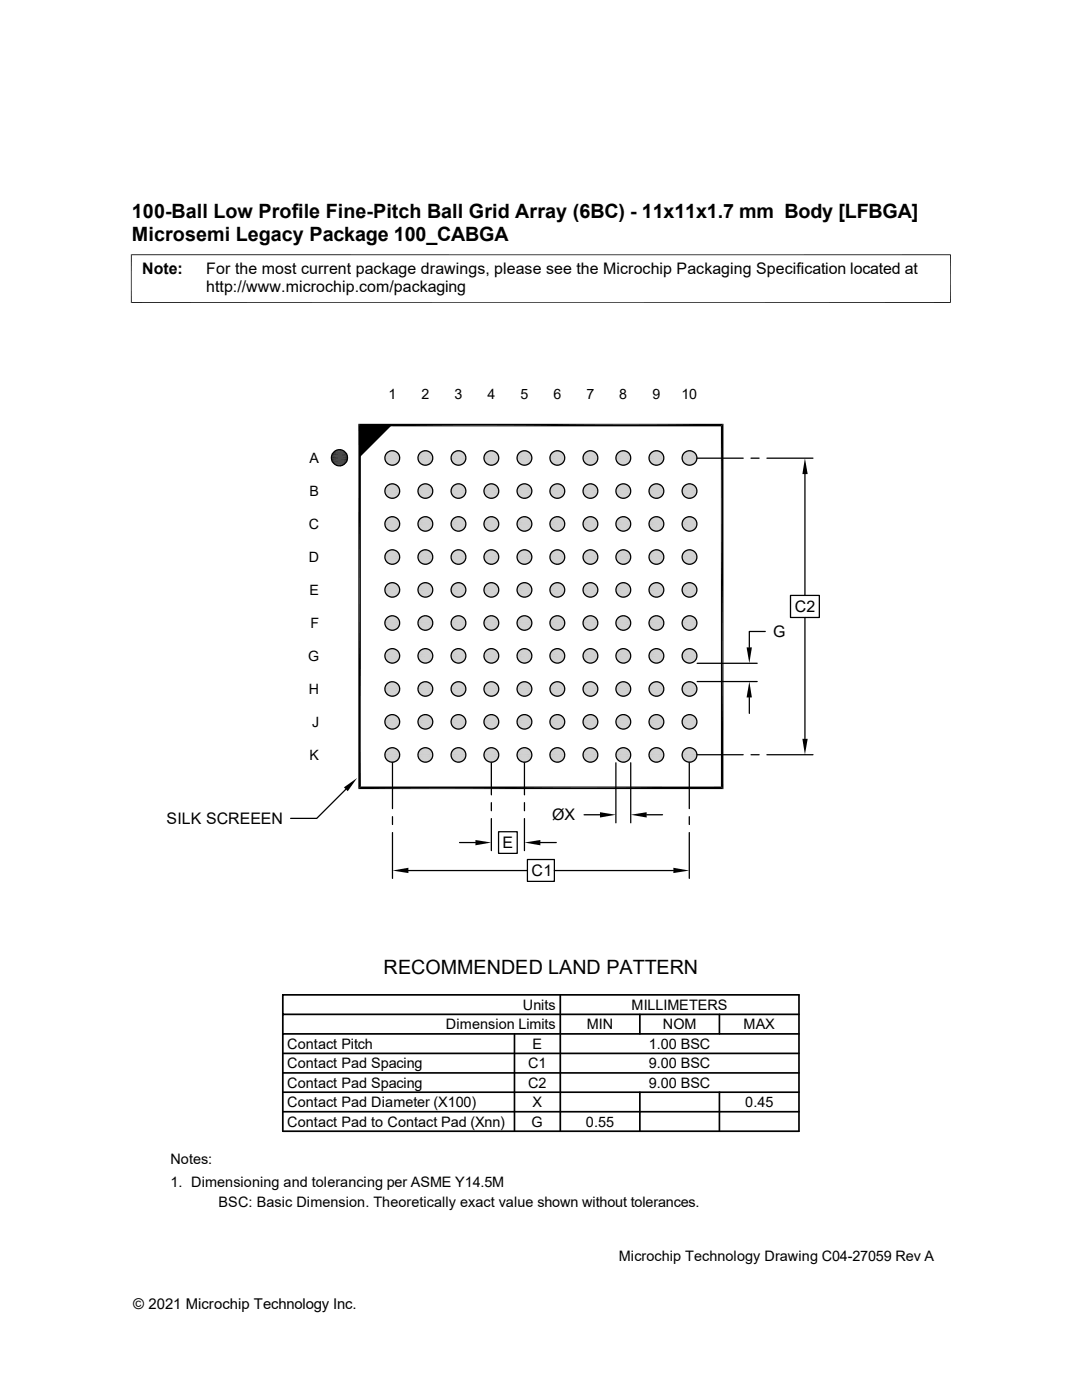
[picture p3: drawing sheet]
<svg xmlns="http://www.w3.org/2000/svg" width="216mm" height="279mm" viewBox="0 0 216 279" stroke-linecap="round" stroke-linejoin="round" font-family="sans-serif">
<defs><g id="words">
<g font-size="3.9">
<text x="26.3" y="43.5">100-Ball Low Profile Fine-Pitch Ball Grid Array (6BC) - 11x11x1.7 mm Body [LFBGA]</text>
<text x="26.3" y="48">Microsemi Legacy Package 100_CABGA</text>
<text x="76.5" y="194.4">RECOMMENDED LAND PATTERN</text>
</g>
<g font-size="3.2">
<text x="28.4" y="54.6">Note:</text>
<text x="41.1" y="54.6">For the most current package drawings, please see the Microchip Packaging Specification located at</text>
<text x="41.1" y="58.3">http://www.microchip.com/packaging</text>
<text x="158.6" y="122.2">C2</text>
<text x="154.3" y="127.2">G</text>
<text x="33.2" y="164.5">SILK SCREEEN</text>
<text x="110.2" y="163.7">ØX</text>
<text x="100.2" y="169.3">E</text>
<text x="106.1" y="174.8">C1</text>
</g>
<text font-size="3" x="26.6" y="261.3">© 2021 Microchip Technology Inc.</text>
<g font-size="2.9">
<text x="104.3" y="201.5">Units</text>
<text x="126" y="201.5">MILLIMETERS</text>
<text x="57.3" y="209.3">Contact Pitch</text>
<text x="89" y="205.4">Dimension Limits</text>
<text x="106.3" y="209.3">E</text>
<text x="117.1" y="205.4">MIN</text>
<text x="129.5" y="209.3">1.00 BSC</text>
<text x="132.2" y="205.4">NOM</text>
<text x="148.4" y="205.4">MAX</text>
<text x="57.3" y="213.2">Contact Pad Spacing</text>
<text x="105.4" y="213.2">C1</text>
<text x="129.5" y="213.2">9.00 BSC</text>
<text x="57.3" y="221">Contact Pad Diameter (X100)</text>
<text x="57.3" y="217.1">Contact Pad Spacing</text>
<text x="105.4" y="217.1">C2</text>
<text x="106.3" y="221">X</text>
<text x="129.5" y="217.1">9.00 BSC</text>
<text x="148.7" y="221">0.45</text>
<text x="57.3" y="224.8">Contact Pad to Contact Pad (Xnn)</text>
<text x="106.1" y="224.8">G</text>
<text x="116.9" y="224.8">0.55</text>
<text x="34" y="232.3">Notes:</text>
<text x="34" y="236.9">1. Dimensioning and tolerancing per ASME Y14.5M</text>
<text x="43.6" y="240.9">BSC: Basic Dimension. Theoretically exact value shown without tolerances.</text>
<text x="123.5" y="251.6">Microchip Technology Drawing C04-27059 Rev A</text>
</g>
<g font-size="2.8">
<text x="77.5" y="79.5">1</text>
<text x="84.1" y="79.5">2</text>
<text x="90.7" y="79.5">3</text>
<text x="97.3" y="79.5">4</text>
<text x="103.8" y="79.5">5</text>
<text x="110.4" y="79.5">6</text>
<text x="117" y="79.5">7</text>
<text x="123.6" y="79.5">8</text>
<text x="130.2" y="79.5">9</text>
<text x="136" y="79.5">10</text>
<text x="61.8" y="92.5">A</text>
<text x="61.8" y="99">B</text>
<text x="61.6" y="105.6">C</text>
<text x="61.6" y="112.2">D</text>
<text x="61.8" y="118.7">E</text>
<text x="61.9" y="125.3">F</text>
<text x="61.5" y="131.9">G</text>
<text x="61.6" y="138.5">H</text>
<text x="62.3" y="145">J</text>
<text x="61.8" y="151.6">K</text>
</g>
</g></defs>
<g fill="#c0c0c0">
<path d="M78.1 90h.3z"/>
<path d="M84.7 90h.3z"/>
<path d="M91.3 90h.3z"/>
<path d="M97.8 90h.4z"/>
<path d="M104.4 90h.4z"/>
<path d="M111 90h.4z"/>
<path d="M117.6 90h.4z"/>
<path d="M124.2 90h.3z"/>
<path d="M130.8 90h.3z"/>
<path d="M137.4 90h.3z"/>
<path d="M137.2 90h.7z"/>
<path d="M137.4 90h.5z"/>
<path d="M130.6 90h.7z"/>
<path d="M130.8 90h.5z"/>
<path d="M124.1 90h.7z"/>
<path d="M124.2 90h.6z"/>
<path d="M117.5 90h.7z"/>
<path d="M117.6 90h.6z"/>
<path d="M110.9 90h.7z"/>
<path d="M111 90h.6z"/>
<path d="M104.3 90h.7z"/>
<path d="M104.4 90h.6z"/>
<path d="M97.7 90h.7z"/>
<path d="M97.8 90h.6z"/>
<path d="M91.1 90h.7z"/>
<path d="M91.3 90h.5z"/>
<path d="M84.5 90h.7z"/>
<path d="M84.7 90h.5z"/>
<path d="M78 90h.7z"/>
<path d="M78.1 90h.6z"/>
<path d="M137.1 90h.9z"/>
<path d="M137.2 90h.8z"/>
<path d="M130.5 90h.9z"/>
<path d="M130.6 90h.8z"/>
<path d="M123.9 90h.9z"/>
<path d="M117.3 90h1z"/>
<path d="M117.5 90h.8z"/>
<path d="M110.7 90h1z"/>
<path d="M110.9 90h.8z"/>
<path d="M104.1 90h1z"/>
<path d="M104.3 90h.8z"/>
<path d="M97.6 90h.9z"/>
<path d="M97.7 90h.8z"/>
<path d="M91 90h.9z"/>
<path d="M91.1 90h.8z"/>
<path d="M84.4 90h.9z"/>
<path d="M84.5 90h.8z"/>
<path d="M77.8 90h.9z"/>
<path d="M136.9 90h1.3z"/>
<path d="M137.1 90h1.1z"/>
<path d="M130.4 90h1.2z"/>
<path d="M130.5 90h1.1z"/>
<path d="M123.8 90h1.2z"/>
<path d="M123.9 90h1.1z"/>
<path d="M117.2 90h1.2z"/>
<path d="M117.3 90h1.1z"/>
<path d="M110.6 90h1.2z"/>
<path d="M110.7 90h1.1z"/>
<path d="M104.1 90h1.1z"/>
<path d="M97.5 90h1.2z"/>
<path d="M97.6 90h1.1z"/>
<path d="M90.8 90h1.3z"/>
<path d="M91 90h1.1z"/>
<path d="M84.3 90h1.2z"/>
<path d="M84.4 90h1.1z"/>
<path d="M77.7 90h1.2z"/>
<path d="M77.8 90h1.1z"/>
<path d="M136.8 90.1h1.5z"/>
<path d="M136.9 90l1.4 .1z"/>
<path d="M130.3 90.1h1.4z"/>
<path d="M130.4 90l1.3 .1z"/>
<path d="M123.7 90.1h1.4z"/>
<path d="M123.8 90l1.3 .1z"/>
<path d="M117.1 90.1h1.4z"/>
<path d="M117.2 90l1.3 .1z"/>
<path d="M110.5 90.1h1.4z"/>
<path d="M110.6 90l1.3 .1z"/>
<path d="M103.9 90.1h1.5z"/>
<path d="M104.1 90l1.3 .1z"/>
<path d="M97.3 90.1h1.5z"/>
<path d="M97.5 90l1.3 .1z"/>
<path d="M90.7 90.1h1.5z"/>
<path d="M90.8 90l1.4 .1z"/>
<path d="M84.1 90.1h1.5z"/>
<path d="M84.3 90l1.3 .1z"/>
<path d="M77.6 90.1h1.4z"/>
<path d="M77.7 90l1.3 .1z"/>
<path d="M136.8 90.1l1.6 .1h-1.7z"/>
<path d="M136.8 90.1l1.6 .1z"/>
<path d="M130.1 90.2h1.7z"/>
<path d="M130.3 90.1l1.5 .1z"/>
<path d="M123.5 90.2h1.8z"/>
<path d="M123.7 90.1l1.6 .1z"/>
<path d="M117.1 90.1l1.6 .1h-1.7z"/>
<path d="M117.1 90.1l1.6 .1z"/>
<path d="M110.4 90.2h1.7z"/>
<path d="M110.5 90.1l1.6 .1z"/>
<path d="M103.9 90.1l1.6 .1h-1.7z"/>
<path d="M103.9 90.1l1.6 .1z"/>
<path d="M97.2 90.2h1.7z"/>
<path d="M97.3 90.1l1.6 .1z"/>
<path d="M90.7 90.1l1.6 .1h-1.7z"/>
<path d="M90.7 90.1l1.6 .1z"/>
<path d="M84.1 90.1l1.6 .1h-1.7z"/>
<path d="M84.1 90.1l1.6 .1z"/>
<path d="M77.4 90.2h1.8z"/>
<path d="M77.6 90.1l1.6 .1z"/>
<path d="M136.6 90.3h1.9z"/>
<path d="M136.7 90.2l1.8 .1z"/>
<path d="M130 90.3h2z"/>
<path d="M130.1 90.2l1.9 .1z"/>
<path d="M123.4 90.3h1.9z"/>
<path d="M123.5 90.2l1.8 .1z"/>
<path d="M116.8 90.3h2z"/>
<path d="M117 90.2l1.8 .1z"/>
<path d="M110.2 90.3h2z"/>
<path d="M110.4 90.2l1.8 .1z"/>
<path d="M103.7 90.3h1.9z"/>
<path d="M103.8 90.2l1.8 .1z"/>
<path d="M97.1 90.3h1.9z"/>
<path d="M97.2 90.2l1.8 .1z"/>
<path d="M90.5 90.3h1.9z"/>
<path d="M90.6 90.2l1.8 .1z"/>
<path d="M83.9 90.3h2z"/>
<path d="M84 90.2l1.9 .1z"/>
<path d="M77.3 90.3h1.9z"/>
<path d="M77.4 90.2l1.8 .1z"/>
</g>
<g fill="none" stroke="#c0c0c0" stroke-width=".2">
<path d="M76.8 91.1h3M76.8 91.2h3M76.8 91.3h3M76.8 91.5h3M76.8 91.6h3M76.8 91.8h3M76.9 90.9h2.8M76.9 91.9h2.8M76.9 90.8h2.8M76.9 92h2.8M77 90.7h2.6M77 92.1h2.6"/>
<path d="M77 90.6h2.5M77 92.3h2.5M77.1 90.4h2.4M77.1 92.4h2.4M77.2 90.3h2.2M83.4 91.2h3M83.4 91.3h3M83.4 91.5h3M83.4 91.6h3M83.4 90.9h2.9M83.4 91.1h2.9M83.4 91.8h2.9"/>
<path d="M83.4 91.9h2.9M83.5 90.8h2.7M83.5 92h2.7M83.6 90.7h2.6M83.6 92.1h2.6M83.7 90.6h2.4M83.7 92.3h2.4M83.7 90.4h2.3M83.7 92.4h2.3M83.8 90.3h2.1M90 91.1h2.9M90 91.2h2.9"/>
<path d="M90 91.3h3M90 91.5h3M90 91.6h2.9M90 91.8h2.9M90 90.9h2.9M90 91.9h2.9M90.1 90.8h2.7M90.1 92h2.7M90.1 90.7h2.7M90.1 92.1h2.7M90.2 90.6h2.5M90.2 92.3h2.5"/>
<path d="M90.3 90.4h2.3M90.3 92.4h2.3M90.4 90.3h2.1M96.6 91.2h2.9M96.6 91.3h2.9M96.6 91.5h2.9M96.6 91.6h2.9M96.6 91.1h2.9M96.6 91.8h2.9M96.6 90.9h2.9M96.6 91.9h2.9M96.7 90.8h2.7"/>
<path d="M96.7 92h2.7M96.7 90.7h2.7M96.7 92.1h2.7M96.8 90.6h2.5M96.8 92.3h2.5M96.9 90.4h2.3M96.9 92.4h2.3M97 90.3h2.1M103.2 91.2h2.9M103.2 91.3h2.9M103.2 91.5h2.9M103.2 91.6h2.9"/>
<path d="M103.2 90.9h2.8M103.2 91.1h2.9M103.2 91.8h2.9M103.2 91.9h2.8M103.3 90.8h2.7M103.3 92h2.7M103.3 90.7h2.7M103.3 92.1h2.7M103.4 90.6h2.5M103.4 92.3h2.5M103.5 90.4h2.3M103.5 92.4h2.3"/>
<path d="M103.6 90.3h2.1M109.7 91.2h3M109.7 91.3h3M109.7 91.5h3M109.7 91.6h3M109.8 91.1h2.9M109.8 91.8h2.9M109.8 90.9h2.8M109.8 91.9h2.8M109.9 90.8h2.7M109.9 92h2.7M109.9 90.7h2.6"/>
<path d="M109.9 92.1h2.6M110 90.6h2.5M110 92.3h2.5M110.1 90.4h2.3M110.1 92.4h2.3M110.2 90.3h2.1M110.2 92.5h2.1M116.3 91.2h3M116.3 91.3h3M116.3 91.5h3M116.3 91.6h3M116.4 90.9h2.8"/>
<path d="M116.4 91.1h2.9M116.4 91.8h2.9M116.4 91.9h2.8M116.5 90.8h2.7M116.5 92h2.7M116.5 90.7h2.6M116.5 92.1h2.6M116.6 90.6h2.4M116.6 92.3h2.4M116.6 90.4h2.4M116.6 92.4h2.4M116.8 90.3h2.1"/>
<path d="M116.8 92.5h2.1M122.9 91.1h3M122.9 91.2h3M122.9 91.3h3M122.9 91.5h3M122.9 91.6h3M122.9 91.8h3M123 90.9h2.8M123 91.9h2.8M123 90.8h2.8M123 92h2.8M123.1 90.7h2.6"/>
<path d="M123.1 92.1h2.6M123.1 90.6h2.5M123.1 92.3h2.5M123.2 90.4h2.4M123.2 92.4h2.4M123.3 90.3h2.2M123.3 92.5h2.2M129.5 91.2h3M129.5 91.3h3M129.5 91.5h3M129.5 91.6h3M129.5 90.9h2.9"/>
<path d="M129.5 91.1h2.9M129.5 91.8h2.9M129.5 91.9h2.9M129.6 90.8h2.8M129.6 92h2.8M129.7 90.7h2.6M129.7 92.1h2.6M129.8 90.6h2.4M129.8 92.3h2.4M129.8 90.4h2.3M129.8 92.4h2.3M129.9 90.3h2.1"/>
<path d="M129.9 92.5h2.1M136.1 91.1h2.9M136.1 91.2h2.9M136.1 91.3h3M136.1 91.5h3M136.1 91.6h2.9M136.1 91.8h2.9M136.1 90.9h2.9M136.1 91.9h2.9M136.2 90.8h2.7M136.2 92h2.7M136.2 90.7h2.7"/>
<path d="M136.2 92.1h2.7M136.3 90.6h2.5M136.3 92.3h2.5M136.4 90.4h2.3M136.4 92.4h2.3M136.5 90.3h2.1M136.5 92.5h2.1"/>
</g>
<path d="M103.6 92.4l2 .1h-1.9z" fill="#c0c0c0"/>
<path d="M77.2 92.5h2.2M83.8 92.5h2.1M90.4 92.5h2.1M97 92.5h2.1M103.6 92.5h2.1" fill="none" stroke="#c0c0c0" stroke-width=".2"/>
<g fill="#c0c0c0">
<path d="M136.6 92.5l1.8 .1z"/>
<path d="M136.6 92.5h1.9z"/>
<path d="M130 92.5l1.8 .1z"/>
<path d="M130 92.5h2z"/>
<path d="M123.4 92.5l1.9 .1z"/>
<path d="M123.4 92.5h1.9z"/>
<path d="M116.8 92.5l1.9 .1z"/>
<path d="M116.8 92.5h2z"/>
<path d="M110.2 92.5l1.9 .1z"/>
<path d="M110.2 92.5h2z"/>
<path d="M103.7 92.5l1.8 .1z"/>
<path d="M103.7 92.5h1.9z"/>
<path d="M97.1 92.5l1.8 .1z"/>
<path d="M97.1 92.5h1.9z"/>
<path d="M90.5 92.5l1.8 .1z"/>
<path d="M90.5 92.5h1.9z"/>
<path d="M83.9 92.5l1.8 .1z"/>
<path d="M83.9 92.5h2z"/>
<path d="M77.3 92.5l1.9 .1z"/>
<path d="M77.3 92.5h1.9z"/>
<path d="M136.7 92.6l1.6 .1z"/>
<path d="M136.7 92.6h1.7z"/>
<path d="M130.1 92.6l1.6 .1z"/>
<path d="M130.1 92.6h1.7z"/>
<path d="M123.5 92.6l1.6 .1z"/>
<path d="M123.5 92.6h1.8z"/>
<path d="M117 92.6l1.5 .1z"/>
<path d="M117 92.6h1.7z"/>
<path d="M110.4 92.6l1.5 .1z"/>
<path d="M110.4 92.6h1.7z"/>
<path d="M103.8 92.6l1.6 .1z"/>
<path d="M103.8 92.6h1.7z"/>
<path d="M97.2 92.6l1.6 .1z"/>
<path d="M97.2 92.6h1.7z"/>
<path d="M90.6 92.6l1.6 .1z"/>
<path d="M90.6 92.6h1.7z"/>
<path d="M84 92.6l1.6 .1z"/>
<path d="M84 92.6h1.7z"/>
<path d="M77.4 92.6l1.6 .1z"/>
<path d="M77.4 92.6h1.8z"/>
<path d="M136.8 92.7l1.4 .1z"/>
<path d="M136.8 92.7h1.5z"/>
<path d="M130.3 92.7l1.3 .1z"/>
<path d="M130.3 92.7h1.4z"/>
<path d="M123.7 92.7l1.3 .1z"/>
<path d="M123.7 92.7h1.4z"/>
<path d="M117.1 92.7l1.3 .1z"/>
<path d="M117.1 92.7h1.4z"/>
<path d="M110.5 92.7l1.3 .1z"/>
<path d="M110.5 92.7h1.4z"/>
<path d="M103.9 92.7l1.3 .1z"/>
<path d="M103.9 92.7h1.5z"/>
<path d="M97.3 92.7l1.4 .1z"/>
<path d="M97.3 92.7h1.5z"/>
<path d="M90.7 92.7l1.4 .1z"/>
<path d="M90.7 92.7h1.5z"/>
<path d="M84.1 92.7l1.4 .1z"/>
<path d="M84.1 92.7h1.5z"/>
<path d="M77.6 92.7l1.3 .1z"/>
<path d="M77.6 92.7h1.4z"/>
<path d="M136.9 92.8h1.1z"/>
<path d="M136.9 92.8h1.3z"/>
<path d="M130.4 92.8h1z"/>
<path d="M130.4 92.8h1.2z"/>
<path d="M123.8 92.8h1z"/>
<path d="M123.8 92.8h1.2z"/>
<path d="M117.2 92.8h1.1z"/>
<path d="M117.2 92.8h1.2z"/>
<path d="M110.6 92.8h1.1z"/>
<path d="M110.6 92.8h1.2z"/>
<path d="M104.1 92.8h1z"/>
<path d="M104.1 92.8h1.1z"/>
<path d="M97.5 92.8h1z"/>
<path d="M97.5 92.8h1.2z"/>
<path d="M90.8 92.8h1.1z"/>
<path d="M90.8 92.8h1.3z"/>
<path d="M84.3 92.8h1z"/>
<path d="M84.3 92.8h1.2z"/>
<path d="M77.7 92.8h1z"/>
<path d="M77.7 92.8h1.2z"/>
<path d="M137.1 92.8h.8z"/>
<path d="M137.1 92.8h.9z"/>
<path d="M130.5 92.8h.8z"/>
<path d="M130.5 92.8h.9z"/>
<path d="M123.9 92.8h.9z"/>
<path d="M117.3 92.8h.9z"/>
<path d="M117.3 92.8h1z"/>
<path d="M110.7 92.8h.9z"/>
<path d="M110.7 92.8h1z"/>
<path d="M104.1 92.8h.9z"/>
<path d="M97.6 92.8h.8z"/>
<path d="M97.6 92.8h.9z"/>
<path d="M91 92.8h.8z"/>
<path d="M91 92.8h.9z"/>
<path d="M84.4 92.8h.8z"/>
<path d="M84.4 92.8h.9z"/>
<path d="M77.8 92.8h.9z"/>
<path d="M78.1 92.9h.3z"/>
<path d="M84.7 92.9h.3z"/>
<path d="M91.3 92.9h.3z"/>
<path d="M97.8 92.9h.4z"/>
<path d="M104.4 92.9h.4z"/>
<path d="M111 92.9h.4z"/>
<path d="M117.6 92.9h.4z"/>
<path d="M124.2 92.9h.3z"/>
<path d="M130.8 92.9h.3z"/>
<path d="M137.4 92.9h.3z"/>
<path d="M137.2 92.8l.5 .1z"/>
<path d="M137.2 92.8h.7z"/>
<path d="M130.6 92.8l.5 .1z"/>
<path d="M130.6 92.8h.7z"/>
<path d="M124.1 92.8l.4 .1z"/>
<path d="M124.1 92.8h.7z"/>
<path d="M117.5 92.8l.5 .1z"/>
<path d="M117.5 92.8h.7z"/>
<path d="M110.9 92.8l.5 .1z"/>
<path d="M110.9 92.8h.7z"/>
<path d="M104.3 92.8l.5 .1z"/>
<path d="M104.3 92.8h.7z"/>
<path d="M97.7 92.8l.5 .1z"/>
<path d="M97.7 92.8h.7z"/>
<path d="M91.1 92.8l.5 .1z"/>
<path d="M91.1 92.8h.7z"/>
<path d="M84.5 92.8l.5 .1z"/>
<path d="M84.5 92.8h.7z"/>
<path d="M78 92.8l.4 .1z"/>
<path d="M78 92.8h.7z"/>
<path d="M78.1 96.5h.3z"/>
<path d="M84.7 96.5h.3z"/>
<path d="M91.3 96.5h.3z"/>
<path d="M97.8 96.5h.4z"/>
<path d="M104.4 96.5h.4z"/>
<path d="M111 96.5h.4z"/>
<path d="M117.6 96.5h.4z"/>
<path d="M124.2 96.5h.3z"/>
<path d="M130.8 96.5h.3z"/>
<path d="M137.4 96.5h.3z"/>
<path d="M137.2 96.6h.7z"/>
<path d="M137.4 96.5l.5 .1z"/>
<path d="M130.6 96.6h.7z"/>
<path d="M130.8 96.5l.5 .1z"/>
<path d="M124.1 96.6h.7z"/>
<path d="M124.2 96.5l.6 .1z"/>
<path d="M117.5 96.6h.7z"/>
<path d="M117.6 96.5l.6 .1z"/>
<path d="M110.9 96.6h.7z"/>
<path d="M111 96.5l.6 .1z"/>
<path d="M104.3 96.6h.7z"/>
<path d="M104.4 96.5l.6 .1z"/>
<path d="M97.7 96.6h.7z"/>
<path d="M97.8 96.5l.6 .1z"/>
<path d="M91.1 96.6h.7z"/>
<path d="M91.3 96.5l.5 .1z"/>
<path d="M84.5 96.6h.7z"/>
<path d="M84.7 96.5l.5 .1z"/>
<path d="M78 96.6h.7z"/>
<path d="M78.1 96.5l.6 .1z"/>
<path d="M137.1 96.6h.9z"/>
<path d="M137.2 96.6h.8z"/>
<path d="M130.5 96.6h.9z"/>
<path d="M130.6 96.6h.8z"/>
<path d="M123.9 96.6h.9z"/>
<path d="M117.3 96.6h1z"/>
<path d="M117.5 96.6h.8z"/>
<path d="M110.7 96.6h1z"/>
<path d="M110.9 96.6h.8z"/>
<path d="M104.1 96.6h1z"/>
<path d="M104.3 96.6h.8z"/>
<path d="M97.6 96.6h.9z"/>
<path d="M97.7 96.6h.8z"/>
<path d="M91 96.6h.9z"/>
<path d="M91.1 96.6h.8z"/>
<path d="M84.4 96.6h.9z"/>
<path d="M84.5 96.6h.8z"/>
<path d="M77.8 96.6h.9z"/>
<path d="M136.9 96.6h1.3z"/>
<path d="M137.1 96.6h1.1z"/>
<path d="M130.4 96.6h1.2z"/>
<path d="M130.5 96.6h1.1z"/>
<path d="M123.8 96.6h1.2z"/>
<path d="M123.9 96.6h1.1z"/>
<path d="M117.2 96.6h1.2z"/>
<path d="M117.3 96.6h1.1z"/>
<path d="M110.6 96.6h1.2z"/>
<path d="M110.7 96.6h1.1z"/>
<path d="M104.1 96.6h1.1z"/>
<path d="M97.5 96.6h1.2z"/>
<path d="M97.6 96.6h1.1z"/>
<path d="M90.8 96.6h1.3z"/>
<path d="M91 96.6h1.1z"/>
<path d="M84.3 96.6h1.2z"/>
<path d="M84.4 96.6h1.1z"/>
<path d="M77.7 96.6h1.2z"/>
<path d="M77.8 96.6h1.1z"/>
<path d="M136.8 96.7h1.5z"/>
<path d="M136.9 96.6l1.4 .1z"/>
<path d="M130.3 96.7h1.4z"/>
<path d="M130.4 96.6l1.3 .1z"/>
<path d="M123.7 96.7h1.4z"/>
<path d="M123.8 96.6l1.3 .1z"/>
<path d="M117.1 96.7h1.4z"/>
<path d="M117.2 96.6l1.3 .1z"/>
<path d="M110.5 96.7h1.4z"/>
<path d="M110.6 96.6l1.3 .1z"/>
<path d="M103.9 96.7h1.5z"/>
<path d="M104.1 96.6l1.3 .1z"/>
<path d="M97.3 96.7h1.5z"/>
<path d="M97.5 96.6l1.3 .1z"/>
<path d="M90.7 96.7h1.5z"/>
<path d="M90.8 96.6l1.4 .1z"/>
<path d="M84.1 96.7h1.5z"/>
<path d="M84.3 96.6l1.3 .1z"/>
<path d="M77.6 96.7h1.4z"/>
<path d="M77.7 96.6l1.3 .1z"/>
<path d="M136.8 96.7l1.6 .1h-1.7z"/>
<path d="M136.8 96.7l1.6 .1z"/>
<path d="M130.1 96.8h1.7z"/>
<path d="M130.3 96.7l1.5 .1z"/>
<path d="M123.5 96.8h1.8z"/>
<path d="M123.7 96.7l1.6 .1z"/>
<path d="M117.1 96.7l1.6 .1h-1.7z"/>
<path d="M117.1 96.7l1.6 .1z"/>
<path d="M110.4 96.8h1.7z"/>
<path d="M110.5 96.7l1.6 .1z"/>
<path d="M103.9 96.7l1.6 .1h-1.7z"/>
<path d="M103.9 96.7l1.6 .1z"/>
<path d="M97.2 96.8h1.7z"/>
<path d="M97.3 96.7l1.6 .1z"/>
<path d="M90.7 96.7l1.6 .1h-1.7z"/>
<path d="M90.7 96.7l1.6 .1z"/>
<path d="M84.1 96.7l1.6 .1h-1.7z"/>
<path d="M84.1 96.7l1.6 .1z"/>
<path d="M77.4 96.8h1.8z"/>
<path d="M77.6 96.7l1.6 .1z"/>
<path d="M136.6 96.9h1.9z"/>
<path d="M136.7 96.8l1.8 .1z"/>
<path d="M130 96.9h2z"/>
<path d="M130.1 96.8l1.9 .1z"/>
<path d="M123.5 96.8l1.8 .1h-1.9z"/>
<path d="M123.5 96.8l1.8 .1z"/>
<path d="M116.8 96.9h2z"/>
<path d="M117 96.8l1.8 .1z"/>
<path d="M110.2 96.9h2z"/>
<path d="M110.4 96.8l1.8 .1z"/>
<path d="M103.7 96.9h1.9z"/>
<path d="M103.8 96.8l1.8 .1z"/>
<path d="M97.1 96.9h1.9z"/>
<path d="M97.2 96.8l1.8 .1z"/>
<path d="M90.5 96.9h1.9z"/>
<path d="M90.6 96.8l1.8 .1z"/>
<path d="M83.9 96.9h2z"/>
<path d="M84 96.8l1.9 .1z"/>
<path d="M77.3 96.9h1.9z"/>
<path d="M77.4 96.8l1.8 .1z"/>
</g>
<g fill="none" stroke="#c0c0c0" stroke-width=".2">
<path d="M76.8 97.6h3M76.8 97.8h3M76.8 97.9h3M76.8 98.1h3M76.8 98.2h3M76.8 98.3h3M76.9 97.5h2.8M76.9 98.5h2.8M76.9 97.4h2.8M76.9 98.6h2.8M77 97.3h2.6M77 98.7h2.6"/>
<path d="M77 97.1h2.5M77 98.8h2.5M77.1 97h2.4M77.1 99h2.4M77.2 96.9h2.2M83.4 97.8h3M83.4 97.9h3M83.4 98.1h3M83.4 98.2h3M83.4 97.5h2.9M83.4 97.6h2.9M83.4 98.3h2.9"/>
<path d="M83.4 98.5h2.9M83.5 97.4h2.7M83.5 98.6h2.7M83.6 97.3h2.6M83.6 98.7h2.6M83.7 97.1h2.4M83.7 98.8h2.4M83.7 97h2.3M83.7 99h2.3M83.8 96.9h2.1M90 97.6h2.9M90 97.8h2.9"/>
<path d="M90 97.9h3M90 98.1h3M90 98.2h2.9M90 98.3h2.9M90 97.5h2.9M90 98.5h2.9M90.1 97.4h2.7M90.1 98.6h2.7M90.1 97.3h2.7M90.1 98.7h2.7M90.2 97.1h2.5M90.2 98.8h2.5"/>
<path d="M90.3 97h2.3M90.3 99h2.3M90.4 96.9h2.1M96.6 97.8h2.9M96.6 97.9h2.9M96.6 98.1h2.9M96.6 98.2h2.9M96.6 97.6h2.9M96.6 98.3h2.9M96.6 97.5h2.9M96.6 98.5h2.9M96.7 97.4h2.7"/>
<path d="M96.7 98.6h2.7M96.7 97.3h2.7M96.7 98.7h2.7M96.8 97.1h2.5M96.8 98.8h2.5M96.9 97h2.3M96.9 99h2.3M97 96.9h2.1M103.2 97.8h2.9M103.2 97.9h2.9M103.2 98.1h2.9M103.2 98.2h2.9"/>
<path d="M103.2 97.5h2.8M103.2 97.6h2.9M103.2 98.3h2.9M103.2 98.5h2.8M103.3 97.4h2.7M103.3 98.6h2.7M103.3 97.3h2.7M103.3 98.7h2.7M103.4 97.1h2.5M103.4 98.8h2.5M103.5 97h2.3M103.5 99h2.3"/>
<path d="M103.6 96.9h2.1M109.7 97.8h3M109.7 97.9h3M109.7 98.1h3M109.7 98.2h3M109.8 97.6h2.9M109.8 98.3h2.9M109.8 97.5h2.8M109.8 98.5h2.8M109.9 97.4h2.7M109.9 98.6h2.7M109.9 97.3h2.6"/>
<path d="M109.9 98.7h2.6M110 97.1h2.5M110 98.8h2.5M110.1 97h2.3M110.1 99h2.3M110.2 96.9h2.1M110.2 99.1h2.1M116.3 97.8h3M116.3 97.9h3M116.3 98.1h3M116.3 98.2h3M116.4 97.5h2.8"/>
<path d="M116.4 97.6h2.9M116.4 98.3h2.9M116.4 98.5h2.8M116.5 97.4h2.7M116.5 98.6h2.7M116.5 97.3h2.6M116.5 98.7h2.6M116.6 97.1h2.4M116.6 98.8h2.4M116.6 97h2.4M116.6 99h2.4M116.8 96.9h2.1"/>
<path d="M116.8 99.1h2.1M122.9 97.6h3M122.9 97.8h3M122.9 97.9h3M122.9 98.1h3M122.9 98.2h3M122.9 98.3h3M123 97.5h2.8M123 98.5h2.8M123 97.4h2.8M123 98.6h2.8M123.1 97.3h2.6"/>
<path d="M123.1 98.7h2.6M123.1 97.1h2.5M123.1 98.8h2.5M123.2 97h2.4M123.2 99h2.4M123.3 96.9h2.2M123.3 99.1h2.2M129.5 97.8h3M129.5 97.9h3M129.5 98.1h3M129.5 98.2h3M129.5 97.5h2.9"/>
<path d="M129.5 97.6h2.9M129.5 98.3h2.9M129.5 98.5h2.9M129.6 97.4h2.8M129.6 98.6h2.8M129.7 97.3h2.6M129.7 98.7h2.6M129.8 97.1h2.4M129.8 98.8h2.4M129.8 97h2.3M129.8 99h2.3M129.9 96.9h2.1"/>
<path d="M129.9 99.1h2.1M136.1 97.6h2.9M136.1 97.8h2.9M136.1 97.9h3M136.1 98.1h3M136.1 98.2h2.9M136.1 98.3h2.9M136.1 97.5h2.9M136.1 98.5h2.9M136.2 97.4h2.7M136.2 98.6h2.7M136.2 97.3h2.7"/>
<path d="M136.2 98.7h2.7M136.3 97.1h2.5M136.3 98.8h2.5M136.4 97h2.3M136.4 99h2.3M136.5 96.9h2.1M136.5 99.1h2.1"/>
</g>
<path d="M103.6 99l2 .1z" fill="#c0c0c0"/>
<path d="M77.2 99.1h2.2M83.8 99.1h2.1M90.4 99.1h2.1M97 99.1h2.1M103.6 99.1h2.1" fill="none" stroke="#c0c0c0" stroke-width=".2"/>
<g fill="#c0c0c0">
<path d="M136.6 99.1l1.8 .1z"/>
<path d="M136.6 99.1h1.9z"/>
<path d="M130 99.1l1.8 .1z"/>
<path d="M130 99.1h2z"/>
<path d="M123.4 99.1l1.9 .1z"/>
<path d="M123.4 99.1h1.9z"/>
<path d="M116.8 99.1l1.9 .1z"/>
<path d="M116.8 99.1h2z"/>
<path d="M110.2 99.1l1.9 .1z"/>
<path d="M110.2 99.1h2z"/>
<path d="M103.7 99.1l1.8 .1z"/>
<path d="M103.7 99.1h1.9z"/>
<path d="M97.1 99.1l1.8 .1z"/>
<path d="M97.1 99.1h1.9z"/>
<path d="M90.5 99.1l1.8 .1z"/>
<path d="M90.5 99.1h1.9z"/>
<path d="M83.9 99.1l1.8 .1z"/>
<path d="M83.9 99.1h2z"/>
<path d="M77.3 99.1l1.9 .1z"/>
<path d="M77.3 99.1h1.9z"/>
<path d="M136.7 99.2l1.6 .1z"/>
<path d="M136.7 99.2h1.7z"/>
<path d="M130.1 99.2l1.6 .1z"/>
<path d="M130.1 99.2h1.7z"/>
<path d="M123.5 99.2l1.6 .1z"/>
<path d="M123.5 99.2h1.8z"/>
<path d="M117 99.2l1.5 .1z"/>
<path d="M117 99.2h1.7z"/>
<path d="M110.4 99.2l1.5 .1z"/>
<path d="M110.4 99.2h1.7z"/>
<path d="M103.8 99.2l1.6 .1z"/>
<path d="M103.8 99.2h1.7z"/>
<path d="M97.2 99.2l1.6 .1z"/>
<path d="M97.2 99.2h1.7z"/>
<path d="M90.6 99.2l1.6 .1z"/>
<path d="M90.6 99.2h1.7z"/>
<path d="M84 99.2l1.6 .1z"/>
<path d="M84 99.2h1.7z"/>
<path d="M77.4 99.2l1.6 .1z"/>
<path d="M77.4 99.2h1.8z"/>
<path d="M136.8 99.3l1.4 .1z"/>
<path d="M136.8 99.3h1.5z"/>
<path d="M130.3 99.3l1.3 .1z"/>
<path d="M130.3 99.3h1.4z"/>
<path d="M123.7 99.3l1.3 .1z"/>
<path d="M123.7 99.3h1.4z"/>
<path d="M117.1 99.3l1.3 .1z"/>
<path d="M117.1 99.3h1.4z"/>
<path d="M110.5 99.3l1.3 .1z"/>
<path d="M110.5 99.3h1.4z"/>
<path d="M103.9 99.3l1.3 .1z"/>
<path d="M103.9 99.3h1.5z"/>
<path d="M97.3 99.3l1.4 .1z"/>
<path d="M97.3 99.3h1.5z"/>
<path d="M90.7 99.3l1.4 .1z"/>
<path d="M90.7 99.3h1.5z"/>
<path d="M84.1 99.3l1.4 .1z"/>
<path d="M84.1 99.3h1.5z"/>
<path d="M77.6 99.3l1.3 .1z"/>
<path d="M77.6 99.3h1.4z"/>
<path d="M136.9 99.4h1.1z"/>
<path d="M136.9 99.4h1.3z"/>
<path d="M130.4 99.4h1z"/>
<path d="M130.4 99.4h1.2z"/>
<path d="M123.8 99.4h1z"/>
<path d="M123.8 99.4h1.2z"/>
<path d="M117.2 99.4h1.1z"/>
<path d="M117.2 99.4h1.2z"/>
<path d="M110.6 99.4h1.1z"/>
<path d="M110.6 99.4h1.2z"/>
<path d="M104.1 99.4h1z"/>
<path d="M104.1 99.4h1.1z"/>
<path d="M97.5 99.4h1z"/>
<path d="M97.5 99.4h1.2z"/>
<path d="M90.8 99.4h1.1z"/>
<path d="M90.8 99.4h1.3z"/>
<path d="M84.3 99.4h1z"/>
<path d="M84.3 99.4h1.2z"/>
<path d="M77.7 99.4h1z"/>
<path d="M77.7 99.4h1.2z"/>
<path d="M137.1 99.4h.8z"/>
<path d="M137.1 99.4h.9z"/>
<path d="M130.5 99.4h.8z"/>
<path d="M130.5 99.4h.9z"/>
<path d="M123.9 99.4h.9z"/>
<path d="M117.3 99.4h.9z"/>
<path d="M117.3 99.4h1z"/>
<path d="M110.7 99.4h.9z"/>
<path d="M110.7 99.4h1z"/>
<path d="M104.1 99.4h.9z"/>
<path d="M97.6 99.4h.8z"/>
<path d="M97.6 99.4h.9z"/>
<path d="M91 99.4h.8z"/>
<path d="M91 99.4h.9z"/>
<path d="M84.4 99.4h.8z"/>
<path d="M84.4 99.4h.9z"/>
<path d="M77.8 99.4h.9z"/>
<path d="M78.1 99.4h.3z"/>
<path d="M84.7 99.4h.3z"/>
<path d="M91.3 99.4h.3z"/>
<path d="M97.8 99.4h.4z"/>
<path d="M104.4 99.4h.4z"/>
<path d="M111 99.4h.4z"/>
<path d="M117.6 99.4h.4z"/>
<path d="M124.2 99.4h.3z"/>
<path d="M130.8 99.4h.3z"/>
<path d="M137.4 99.4h.3z"/>
<path d="M137.2 99.4h.5z"/>
<path d="M137.2 99.4h.7z"/>
<path d="M130.6 99.4h.5z"/>
<path d="M130.6 99.4h.7z"/>
<path d="M124.1 99.4h.4z"/>
<path d="M124.1 99.4h.7z"/>
<path d="M117.5 99.4h.5z"/>
<path d="M117.5 99.4h.7z"/>
<path d="M110.9 99.4h.5z"/>
<path d="M110.9 99.4h.7z"/>
<path d="M104.3 99.4h.5z"/>
<path d="M104.3 99.4h.7z"/>
<path d="M97.7 99.4h.5z"/>
<path d="M97.7 99.4h.7z"/>
<path d="M91.1 99.4h.5z"/>
<path d="M91.1 99.4h.7z"/>
<path d="M84.5 99.4h.5z"/>
<path d="M84.5 99.4h.7z"/>
<path d="M78 99.4h.4z"/>
<path d="M78 99.4h.7z"/>
<path d="M78.1 103.1h.3z"/>
<path d="M84.7 103.1h.3z"/>
<path d="M91.3 103.1h.3z"/>
<path d="M97.8 103.1h.4z"/>
<path d="M104.4 103.1h.4z"/>
<path d="M111 103.1h.4z"/>
<path d="M117.6 103.1h.4z"/>
<path d="M124.2 103.1h.3z"/>
<path d="M130.8 103.1h.3z"/>
<path d="M137.4 103.1h.3z"/>
<path d="M137.2 103.1h.7z"/>
<path d="M137.4 103.1h.5z"/>
<path d="M130.6 103.1h.7z"/>
<path d="M130.8 103.1h.5z"/>
<path d="M124.1 103.1h.7z"/>
<path d="M124.2 103.1h.6z"/>
<path d="M117.5 103.1h.7z"/>
<path d="M117.6 103.1h.6z"/>
<path d="M110.9 103.1h.7z"/>
<path d="M111 103.1h.6z"/>
<path d="M104.3 103.1h.7z"/>
<path d="M104.4 103.1h.6z"/>
<path d="M97.7 103.1h.7z"/>
<path d="M97.8 103.1h.6z"/>
<path d="M91.1 103.1h.7z"/>
<path d="M91.3 103.1h.5z"/>
<path d="M84.5 103.1h.7z"/>
<path d="M84.7 103.1h.5z"/>
<path d="M78 103.1h.7z"/>
<path d="M78.1 103.1h.6z"/>
<path d="M137.1 103.2h.9z"/>
<path d="M137.2 103.1l.8 .1z"/>
<path d="M130.5 103.2h.9z"/>
<path d="M130.6 103.1l.8 .1z"/>
<path d="M123.9 103.2h.9z"/>
<path d="M124.1 103.1l.7 .1z"/>
<path d="M117.3 103.2h1z"/>
<path d="M117.5 103.1l.8 .1z"/>
<path d="M110.7 103.2h1z"/>
<path d="M110.9 103.1l.8 .1z"/>
<path d="M104.1 103.2h1z"/>
<path d="M104.3 103.1l.8 .1z"/>
<path d="M97.6 103.2h.9z"/>
<path d="M97.7 103.1l.8 .1z"/>
<path d="M91 103.2h.9z"/>
<path d="M91.1 103.1l.8 .1z"/>
<path d="M84.4 103.2h.9z"/>
<path d="M84.5 103.1l.8 .1z"/>
<path d="M77.8 103.2h.9z"/>
<path d="M78 103.1l.7 .1z"/>
<path d="M136.9 103.2h1.3z"/>
<path d="M137.1 103.2h1.1z"/>
<path d="M130.4 103.2h1.2z"/>
<path d="M130.5 103.2h1.1z"/>
<path d="M123.8 103.2h1.2z"/>
<path d="M123.9 103.2h1.1z"/>
<path d="M117.2 103.2h1.2z"/>
<path d="M117.3 103.2h1.1z"/>
<path d="M110.6 103.2h1.2z"/>
<path d="M110.7 103.2h1.1z"/>
<path d="M104.1 103.2h1.1z"/>
<path d="M97.5 103.2h1.2z"/>
<path d="M97.6 103.2h1.1z"/>
<path d="M90.8 103.2h1.3z"/>
<path d="M91 103.2h1.1z"/>
<path d="M84.3 103.2h1.2z"/>
<path d="M84.4 103.2h1.1z"/>
<path d="M77.7 103.2h1.2z"/>
<path d="M77.8 103.2h1.1z"/>
<path d="M136.8 103.3h1.5z"/>
<path d="M136.9 103.2l1.4 .1z"/>
<path d="M130.3 103.3h1.4z"/>
<path d="M130.4 103.2l1.3 .1z"/>
<path d="M123.7 103.3h1.4z"/>
<path d="M123.8 103.2l1.3 .1z"/>
<path d="M117.1 103.3h1.4z"/>
<path d="M117.2 103.2l1.3 .1z"/>
<path d="M110.5 103.3h1.4z"/>
<path d="M110.6 103.2l1.3 .1z"/>
<path d="M103.9 103.3h1.5z"/>
<path d="M104.1 103.2l1.3 .1z"/>
<path d="M97.3 103.3h1.5z"/>
<path d="M97.5 103.2l1.3 .1z"/>
<path d="M90.7 103.3h1.5z"/>
<path d="M90.8 103.2l1.4 .1z"/>
<path d="M84.1 103.3h1.5z"/>
<path d="M84.3 103.2l1.3 .1z"/>
<path d="M77.6 103.3h1.4z"/>
<path d="M77.7 103.2l1.3 .1z"/>
<path d="M136.7 103.4h1.7z"/>
<path d="M136.8 103.3l1.6 .1z"/>
<path d="M130.1 103.4h1.7z"/>
<path d="M130.3 103.3l1.5 .1z"/>
<path d="M123.5 103.4h1.8z"/>
<path d="M123.7 103.3l1.6 .1z"/>
<path d="M117.1 103.3l1.6 .1h-1.7z"/>
<path d="M117.1 103.3l1.6 .1z"/>
<path d="M110.4 103.4h1.7z"/>
<path d="M110.5 103.3l1.6 .1z"/>
<path d="M103.8 103.4h1.7z"/>
<path d="M103.9 103.3l1.6 .1z"/>
<path d="M97.2 103.4h1.7z"/>
<path d="M97.3 103.3l1.6 .1z"/>
<path d="M90.7 103.3l1.6 .1h-1.7z"/>
<path d="M90.7 103.3l1.6 .1z"/>
<path d="M84.1 103.3l1.6 .1h-1.7z"/>
<path d="M84.1 103.3l1.6 .1z"/>
<path d="M77.4 103.4h1.8z"/>
<path d="M77.6 103.3l1.6 .1z"/>
<path d="M136.6 103.5h1.9z"/>
<path d="M136.7 103.4l1.8 .1z"/>
<path d="M130 103.5h2z"/>
<path d="M130.1 103.4l1.9 .1z"/>
<path d="M123.5 103.4l1.8 .1h-1.9z"/>
<path d="M123.5 103.4l1.8 .1z"/>
<path d="M116.8 103.5h2z"/>
<path d="M117 103.4l1.8 .1z"/>
<path d="M110.2 103.5h2z"/>
<path d="M110.4 103.4l1.8 .1z"/>
<path d="M103.7 103.5h1.9z"/>
<path d="M103.8 103.4l1.8 .1z"/>
<path d="M97.1 103.5h1.9z"/>
<path d="M97.2 103.4l1.8 .1z"/>
<path d="M90.5 103.5h1.9z"/>
<path d="M90.6 103.4l1.8 .1z"/>
<path d="M83.9 103.5h2z"/>
<path d="M84 103.4l1.9 .1z"/>
<path d="M77.3 103.5h1.9z"/>
<path d="M77.4 103.4l1.8 .1z"/>
</g>
<g fill="none" stroke="#c0c0c0" stroke-width=".2">
<path d="M76.8 104.2h3M76.8 104.4h3M76.8 104.5h3M76.8 104.6h3M76.8 104.8h3M76.8 104.9h3M76.9 104.1h2.8M76.9 105.1h2.8M76.9 103.9h2.8M76.9 105.2h2.8M77 103.8h2.6M77 105.3h2.6"/>
<path d="M77 103.7h2.5M77 105.4h2.5M77.1 103.6h2.4M77.1 105.5h2.4M77.2 103.5h2.2M83.4 104.4h3M83.4 104.5h3M83.4 104.6h3M83.4 104.8h3M83.4 104.1h2.9M83.4 104.2h2.9M83.4 104.9h2.9"/>
<path d="M83.4 105.1h2.9M83.5 103.9h2.7M83.5 105.2h2.7M83.6 103.8h2.6M83.6 105.3h2.6M83.7 103.7h2.4M83.7 105.4h2.4M83.7 103.6h2.3M83.7 105.5h2.3M83.8 103.5h2.1M90 104.2h2.9M90 104.4h2.9"/>
<path d="M90 104.5h3M90 104.6h3M90 104.8h2.9M90 104.9h2.9M90 104.1h2.9M90 105.1h2.9M90.1 103.9h2.7M90.1 105.2h2.7M90.1 103.8h2.7M90.1 105.3h2.7M90.2 103.7h2.5M90.2 105.4h2.5"/>
<path d="M90.3 103.6h2.3M90.3 105.5h2.3M90.4 103.5h2.1M96.6 104.4h2.9M96.6 104.5h2.9M96.6 104.6h2.9M96.6 104.8h2.9M96.6 104.2h2.9M96.6 104.9h2.9M96.6 104.1h2.9M96.6 105.1h2.9M96.7 103.9h2.7"/>
<path d="M96.7 105.2h2.7M96.7 103.8h2.7M96.7 105.3h2.7M96.8 103.7h2.5M96.8 105.4h2.5M96.9 103.6h2.3M96.9 105.5h2.3M97 103.5h2.1M103.2 104.4h2.9M103.2 104.5h2.9M103.2 104.6h2.9M103.2 104.8h2.9"/>
<path d="M103.2 104.1h2.8M103.2 104.2h2.9M103.2 104.9h2.9M103.2 105.1h2.8M103.3 103.9h2.7M103.3 105.2h2.7M103.3 103.8h2.7M103.3 105.3h2.7M103.4 103.7h2.5M103.4 105.4h2.5M103.5 103.6h2.3M103.5 105.5h2.3"/>
<path d="M103.6 103.5h2.1M109.7 104.4h3M109.7 104.5h3M109.7 104.6h3M109.7 104.8h3M109.8 104.2h2.9M109.8 104.9h2.9M109.8 104.1h2.8M109.8 105.1h2.8M109.9 103.9h2.7M109.9 105.2h2.7M109.9 103.8h2.6"/>
<path d="M109.9 105.3h2.6M110 103.7h2.5M110 105.4h2.5M110.1 103.6h2.3M110.1 105.5h2.3M110.2 103.5h2.1M110.2 105.6h2.1M116.3 104.4h3M116.3 104.5h3M116.3 104.6h3M116.3 104.8h3M116.4 104.1h2.8"/>
<path d="M116.4 104.2h2.9M116.4 104.9h2.9M116.4 105.1h2.8M116.5 103.9h2.7M116.5 105.2h2.7M116.5 103.8h2.6M116.5 105.3h2.6M116.6 103.7h2.4M116.6 105.4h2.4M116.6 103.6h2.4M116.6 105.5h2.4M116.8 103.5h2.1"/>
<path d="M116.8 105.6h2.1M122.9 104.2h3M122.9 104.4h3M122.9 104.5h3M122.9 104.6h3M122.9 104.8h3M122.9 104.9h3M123 104.1h2.8M123 105.1h2.8M123 103.9h2.8M123 105.2h2.8M123.1 103.8h2.6"/>
<path d="M123.1 105.3h2.6M123.1 103.7h2.5M123.1 105.4h2.5M123.2 103.6h2.4M123.2 105.5h2.4M123.3 103.5h2.2M123.3 105.6h2.2M129.5 104.4h3M129.5 104.5h3M129.5 104.6h3M129.5 104.8h3M129.5 104.1h2.9"/>
<path d="M129.5 104.2h2.9M129.5 104.9h2.9M129.5 105.1h2.9M129.6 103.9h2.8M129.6 105.2h2.8M129.7 103.8h2.6M129.7 105.3h2.6M129.8 103.7h2.4M129.8 105.4h2.4M129.8 103.6h2.3M129.8 105.5h2.3M129.9 103.5h2.1"/>
<path d="M129.9 105.6h2.1M136.1 104.2h2.9M136.1 104.4h2.9M136.1 104.5h3M136.1 104.6h3M136.1 104.8h2.9M136.1 104.9h2.9M136.1 104.1h2.9M136.1 105.1h2.9M136.2 103.9h2.7M136.2 105.2h2.7M136.2 103.8h2.7"/>
<path d="M136.2 105.3h2.7M136.3 103.7h2.5M136.3 105.4h2.5M136.4 103.6h2.3M136.4 105.5h2.3M136.5 103.5h2.1M136.5 105.6h2.1"/>
</g>
<path d="M103.6 105.6l2 .1h-1.9z" fill="#c0c0c0"/>
<path d="M77.2 105.6h2.2M83.8 105.6h2.1M90.4 105.6h2.1M97 105.6h2.1M103.6 105.6h2.1" fill="none" stroke="#c0c0c0" stroke-width=".2"/>
<g fill="#c0c0c0">
<path d="M136.6 105.7l1.8 .1z"/>
<path d="M136.6 105.7h1.9z"/>
<path d="M130 105.7l1.8 .1z"/>
<path d="M130 105.7h2z"/>
<path d="M123.4 105.7l1.9 .1z"/>
<path d="M123.4 105.7h1.9z"/>
<path d="M116.8 105.7l1.9 .1z"/>
<path d="M116.8 105.7h2z"/>
<path d="M110.2 105.7l1.9 .1z"/>
<path d="M110.2 105.7h2z"/>
<path d="M103.7 105.7l1.8 .1z"/>
<path d="M103.7 105.7h1.9z"/>
<path d="M97.1 105.7l1.8 .1z"/>
<path d="M97.1 105.7h1.9z"/>
<path d="M90.5 105.7l1.8 .1z"/>
<path d="M90.5 105.7h1.9z"/>
<path d="M83.9 105.7l1.8 .1z"/>
<path d="M83.9 105.7h2z"/>
<path d="M77.3 105.7l1.9 .1z"/>
<path d="M77.3 105.7h1.9z"/>
<path d="M136.7 105.8l1.6 .1z"/>
<path d="M136.7 105.8h1.7z"/>
<path d="M130.1 105.8l1.6 .1z"/>
<path d="M130.1 105.8h1.7z"/>
<path d="M123.5 105.8l1.6 .1z"/>
<path d="M123.5 105.8h1.8z"/>
<path d="M117 105.8l1.5 .1z"/>
<path d="M117 105.8h1.7z"/>
<path d="M110.4 105.8l1.5 .1z"/>
<path d="M110.4 105.8h1.7z"/>
<path d="M103.8 105.8l1.6 .1z"/>
<path d="M103.8 105.8h1.7z"/>
<path d="M97.2 105.8l1.6 .1z"/>
<path d="M97.2 105.8h1.7z"/>
<path d="M90.6 105.8l1.6 .1z"/>
<path d="M90.6 105.8h1.7z"/>
<path d="M84 105.8l1.6 .1z"/>
<path d="M84 105.8h1.7z"/>
<path d="M77.4 105.8l1.6 .1z"/>
<path d="M77.4 105.8h1.8z"/>
<path d="M136.8 105.9h1.4z"/>
<path d="M136.8 105.9h1.5z"/>
<path d="M130.3 105.9h1.3z"/>
<path d="M130.3 105.9h1.4z"/>
<path d="M123.7 105.9h1.3z"/>
<path d="M123.7 105.9h1.4z"/>
<path d="M117.1 105.9h1.3z"/>
<path d="M117.1 105.9h1.4z"/>
<path d="M110.5 105.9h1.3z"/>
<path d="M110.5 105.9h1.4z"/>
<path d="M103.9 105.9h1.3z"/>
<path d="M103.9 105.9h1.5z"/>
<path d="M97.3 105.9h1.4z"/>
<path d="M97.3 105.9h1.5z"/>
<path d="M90.7 105.9h1.4z"/>
<path d="M90.7 105.9h1.5z"/>
<path d="M84.1 105.9h1.4z"/>
<path d="M84.1 105.9h1.5z"/>
<path d="M77.6 105.9h1.3z"/>
<path d="M77.6 105.9h1.4z"/>
<path d="M136.9 105.9l1.1 .1z"/>
<path d="M136.9 105.9h1.3z"/>
<path d="M130.4 105.9l1 .1z"/>
<path d="M130.4 105.9h1.2z"/>
<path d="M123.8 105.9l1 .1z"/>
<path d="M123.8 105.9h1.2z"/>
<path d="M117.2 105.9l1.1 .1z"/>
<path d="M117.2 105.9h1.2z"/>
<path d="M110.6 105.9l1.1 .1z"/>
<path d="M110.6 105.9h1.2z"/>
<path d="M104.1 105.9l1 .1z"/>
<path d="M104.1 105.9h1.1z"/>
<path d="M97.5 105.9l1 .1z"/>
<path d="M97.5 105.9h1.2z"/>
<path d="M90.8 105.9l1.1 .1z"/>
<path d="M90.8 105.9h1.3z"/>
<path d="M84.3 105.9l1 .1z"/>
<path d="M84.3 105.9h1.2z"/>
<path d="M77.7 105.9l1 .1z"/>
<path d="M77.7 105.9h1.2z"/>
<path d="M137.1 106h.8z"/>
<path d="M137.1 106h.9z"/>
<path d="M130.5 106h.8z"/>
<path d="M130.5 106h.9z"/>
<path d="M123.9 106h.9z"/>
<path d="M117.3 106h.9z"/>
<path d="M117.3 106h1z"/>
<path d="M110.7 106h.9z"/>
<path d="M110.7 106h1z"/>
<path d="M104.1 106h.9z"/>
<path d="M104.1 106h1z"/>
<path d="M97.6 106h.8z"/>
<path d="M97.6 106h.9z"/>
<path d="M91 106h.8z"/>
<path d="M91 106h.9z"/>
<path d="M84.4 106h.8z"/>
<path d="M84.4 106h.9z"/>
<path d="M77.8 106h.9z"/>
<path d="M78.1 106h.3z"/>
<path d="M84.7 106h.3z"/>
<path d="M91.3 106h.3z"/>
<path d="M97.8 106h.4z"/>
<path d="M104.4 106h.4z"/>
<path d="M111 106h.4z"/>
<path d="M117.6 106h.4z"/>
<path d="M124.2 106h.3z"/>
<path d="M130.8 106h.3z"/>
<path d="M137.4 106h.3z"/>
<path d="M137.2 106h.5z"/>
<path d="M137.2 106h.7z"/>
<path d="M130.6 106h.5z"/>
<path d="M130.6 106h.7z"/>
<path d="M124.1 106h.4z"/>
<path d="M124.1 106h.7z"/>
<path d="M117.5 106h.5z"/>
<path d="M117.5 106h.7z"/>
<path d="M110.9 106h.5z"/>
<path d="M110.9 106h.7z"/>
<path d="M104.3 106h.5z"/>
<path d="M104.3 106h.7z"/>
<path d="M97.7 106h.5z"/>
<path d="M97.7 106h.7z"/>
<path d="M91.1 106h.5z"/>
<path d="M91.1 106h.7z"/>
<path d="M84.5 106h.5z"/>
<path d="M84.5 106h.7z"/>
<path d="M78 106h.4z"/>
<path d="M78 106h.7z"/>
<path d="M78.1 109.7h.3z"/>
<path d="M84.7 109.7h.3z"/>
<path d="M91.3 109.7h.3z"/>
<path d="M97.8 109.7h.4z"/>
<path d="M104.4 109.7h.4z"/>
<path d="M111 109.7h.4z"/>
<path d="M117.6 109.7h.4z"/>
<path d="M124.2 109.7h.3z"/>
<path d="M130.8 109.7h.3z"/>
<path d="M137.4 109.7h.3z"/>
<path d="M137.2 109.7h.7z"/>
<path d="M137.4 109.7h.5z"/>
<path d="M130.6 109.7h.7z"/>
<path d="M130.8 109.7h.5z"/>
<path d="M124.1 109.7h.7z"/>
<path d="M124.2 109.7h.6z"/>
<path d="M117.5 109.7h.7z"/>
<path d="M117.6 109.7h.6z"/>
<path d="M110.9 109.7h.7z"/>
<path d="M111 109.7h.6z"/>
<path d="M104.3 109.7h.7z"/>
<path d="M104.4 109.7h.6z"/>
<path d="M97.7 109.7h.7z"/>
<path d="M97.8 109.7h.6z"/>
<path d="M91.1 109.7h.7z"/>
<path d="M91.3 109.7h.5z"/>
<path d="M84.5 109.7h.7z"/>
<path d="M84.7 109.7h.5z"/>
<path d="M78 109.7h.7z"/>
<path d="M78.1 109.7h.6z"/>
<path d="M137.1 109.8h.9z"/>
<path d="M137.2 109.7l.8 .1z"/>
<path d="M130.5 109.8h.9z"/>
<path d="M130.6 109.7l.8 .1z"/>
<path d="M123.9 109.8h.9z"/>
<path d="M124.1 109.7l.7 .1z"/>
<path d="M117.3 109.8h1z"/>
<path d="M117.5 109.7l.8 .1z"/>
<path d="M110.7 109.8h1z"/>
<path d="M110.9 109.7l.8 .1z"/>
<path d="M104.1 109.8h1z"/>
<path d="M104.3 109.7l.8 .1z"/>
<path d="M97.6 109.8h.9z"/>
<path d="M97.7 109.7l.8 .1z"/>
<path d="M91 109.8h.9z"/>
<path d="M91.1 109.7l.8 .1z"/>
<path d="M84.4 109.8h.9z"/>
<path d="M84.5 109.7l.8 .1z"/>
<path d="M77.8 109.8h.9z"/>
<path d="M78 109.7l.7 .1z"/>
<path d="M136.9 109.8h1.3z"/>
<path d="M137.1 109.8h1.1z"/>
<path d="M130.4 109.8h1.2z"/>
<path d="M130.5 109.8h1.1z"/>
<path d="M123.8 109.8h1.2z"/>
<path d="M123.9 109.8h1.1z"/>
<path d="M117.2 109.8h1.2z"/>
<path d="M117.3 109.8h1.1z"/>
<path d="M110.6 109.8h1.2z"/>
<path d="M110.7 109.8h1.1z"/>
<path d="M104.1 109.8h1.1z"/>
<path d="M97.5 109.8h1.2z"/>
<path d="M97.6 109.8h1.1z"/>
<path d="M90.8 109.8h1.3z"/>
<path d="M91 109.8h1.1z"/>
<path d="M84.3 109.8h1.2z"/>
<path d="M84.4 109.8h1.1z"/>
<path d="M77.7 109.8h1.2z"/>
<path d="M77.8 109.8h1.1z"/>
<path d="M136.8 109.9h1.5z"/>
<path d="M136.9 109.8l1.4 .1z"/>
<path d="M130.3 109.9h1.4z"/>
<path d="M130.4 109.8l1.3 .1z"/>
<path d="M123.7 109.9h1.4z"/>
<path d="M123.8 109.8l1.3 .1z"/>
<path d="M117.1 109.9h1.4z"/>
<path d="M117.2 109.8l1.3 .1z"/>
<path d="M110.5 109.9h1.4z"/>
<path d="M110.6 109.8l1.3 .1z"/>
<path d="M103.9 109.9h1.5z"/>
<path d="M104.1 109.8l1.3 .1z"/>
<path d="M97.3 109.9h1.5z"/>
<path d="M97.5 109.8l1.3 .1z"/>
<path d="M90.7 109.9h1.5z"/>
<path d="M90.8 109.8l1.4 .1z"/>
<path d="M84.1 109.9h1.5z"/>
<path d="M84.3 109.8l1.3 .1z"/>
<path d="M77.6 109.9h1.4z"/>
<path d="M77.7 109.8l1.3 .1z"/>
<path d="M136.8 109.9h1.6h-1.7z"/>
<path d="M136.8 109.9h1.6z"/>
<path d="M130.1 109.9h1.7z"/>
<path d="M130.3 109.9h1.5z"/>
<path d="M123.5 109.9h1.8z"/>
<path d="M123.7 109.9h1.6z"/>
<path d="M117.1 109.9h1.6h-1.7z"/>
<path d="M117.1 109.9h1.6z"/>
<path d="M110.4 109.9h1.7z"/>
<path d="M110.5 109.9h1.6z"/>
<path d="M103.9 109.9h1.6h-1.7z"/>
<path d="M103.9 109.9h1.6z"/>
<path d="M97.2 109.9h1.7z"/>
<path d="M97.3 109.9h1.6z"/>
<path d="M90.7 109.9h1.6h-1.7z"/>
<path d="M90.7 109.9h1.6z"/>
<path d="M84.1 109.9h1.6h-1.7z"/>
<path d="M84.1 109.9h1.6z"/>
<path d="M77.4 109.9h1.8z"/>
<path d="M77.6 109.9h1.6z"/>
<path d="M136.6 110h1.9z"/>
<path d="M136.7 109.9l1.8 .1z"/>
<path d="M130 110h2z"/>
<path d="M130.1 109.9l1.9 .1z"/>
<path d="M123.4 110h1.9z"/>
<path d="M123.5 109.9l1.8 .1z"/>
<path d="M116.8 110h2z"/>
<path d="M117 109.9l1.8 .1z"/>
<path d="M110.2 110h2z"/>
<path d="M110.4 109.9l1.8 .1z"/>
<path d="M103.7 110h1.9z"/>
<path d="M103.8 109.9l1.8 .1z"/>
<path d="M97.1 110h1.9z"/>
<path d="M97.2 109.9l1.8 .1z"/>
<path d="M90.5 110h1.9z"/>
<path d="M90.6 109.9l1.8 .1z"/>
<path d="M83.9 110h2z"/>
<path d="M84 109.9l1.9 .1z"/>
<path d="M77.3 110h1.9z"/>
<path d="M77.4 109.9l1.8 .1z"/>
</g>
<g fill="none" stroke="#c0c0c0" stroke-width=".2">
<path d="M76.8 110.8h3M76.8 110.9h3M76.8 111.1h3M76.8 111.2h3M76.8 111.4h3M76.8 111.5h3M76.9 110.7h2.8M76.9 111.7h2.8M76.9 110.6h2.8M76.9 111.8h2.8M77 110.4h2.6M77 111.9h2.6"/>
<path d="M77 110.3h2.5M77 112h2.5M77.1 110.2h2.4M77.1 112.1h2.4M77.2 110.1h2.2M83.4 110.9h3M83.4 111.1h3M83.4 111.2h3M83.4 111.4h3M83.4 110.7h2.9M83.4 110.8h2.9M83.4 111.5h2.9"/>
<path d="M83.4 111.7h2.9M83.5 110.6h2.7M83.5 111.8h2.7M83.6 110.4h2.6M83.6 111.9h2.6M83.7 110.3h2.4M83.7 112h2.4M83.7 110.2h2.3M83.7 112.1h2.3M83.8 110.1h2.1M90 110.8h2.9M90 110.9h2.9"/>
<path d="M90 111.1h3M90 111.2h3M90 111.4h2.9M90 111.5h2.9M90 110.7h2.9M90 111.7h2.9M90.1 110.6h2.7M90.1 111.8h2.7M90.1 110.4h2.7M90.1 111.9h2.7M90.2 110.3h2.5M90.2 112h2.5"/>
<path d="M90.3 110.2h2.3M90.3 112.1h2.3M90.4 110.1h2.1M96.6 110.9h2.9M96.6 111.1h2.9M96.6 111.2h2.9M96.6 111.4h2.9M96.6 110.8h2.9M96.6 111.5h2.9M96.6 110.7h2.9M96.6 111.7h2.9M96.7 110.6h2.7"/>
<path d="M96.7 111.8h2.7M96.7 110.4h2.7M96.7 111.9h2.7M96.8 110.3h2.5M96.8 112h2.5M96.9 110.2h2.3M96.9 112.1h2.3M97 110.1h2.1M103.2 110.9h2.9M103.2 111.1h2.9M103.2 111.2h2.9M103.2 111.4h2.9"/>
<path d="M103.2 110.7h2.8M103.2 110.8h2.9M103.2 111.5h2.9M103.2 111.7h2.8M103.3 110.6h2.7M103.3 111.8h2.7M103.3 110.4h2.7M103.3 111.9h2.7M103.4 110.3h2.5M103.4 112h2.5M103.5 110.2h2.3M103.5 112.1h2.3"/>
<path d="M103.6 110.1h2.1M109.7 110.9h3M109.7 111.1h3M109.7 111.2h3M109.7 111.4h3M109.8 110.8h2.9M109.8 111.5h2.9M109.8 110.7h2.8M109.8 111.7h2.8M109.9 110.6h2.7M109.9 111.8h2.7M109.9 110.4h2.6"/>
<path d="M109.9 111.9h2.6M110 110.3h2.5M110 112h2.5M110.1 110.2h2.3M110.1 112.1h2.3M110.2 110.1h2.1M110.2 112.2h2.1M116.3 110.9h3M116.3 111.1h3M116.3 111.2h3M116.3 111.4h3M116.4 110.7h2.8"/>
<path d="M116.4 110.8h2.9M116.4 111.5h2.9M116.4 111.7h2.8M116.5 110.6h2.7M116.5 111.8h2.7M116.5 110.4h2.6M116.5 111.9h2.6M116.6 110.3h2.4M116.6 112h2.4M116.6 110.2h2.4M116.6 112.1h2.4M116.8 110.1h2.1"/>
<path d="M116.8 112.2h2.1M122.9 110.8h3M122.9 110.9h3M122.9 111.1h3M122.9 111.2h3M122.9 111.4h3M122.9 111.5h3M123 110.7h2.8M123 111.7h2.8M123 110.6h2.8M123 111.8h2.8M123.1 110.4h2.6"/>
<path d="M123.1 111.9h2.6M123.1 110.3h2.5M123.1 112h2.5M123.2 110.2h2.4M123.2 112.1h2.4M123.3 110.1h2.2M123.3 112.2h2.2M129.5 110.9h3M129.5 111.1h3M129.5 111.2h3M129.5 111.4h3M129.5 110.7h2.9"/>
<path d="M129.5 110.8h2.9M129.5 111.5h2.9M129.5 111.7h2.9M129.6 110.6h2.8M129.6 111.8h2.8M129.7 110.4h2.6M129.7 111.9h2.6M129.8 110.3h2.4M129.8 112h2.4M129.8 110.2h2.3M129.8 112.1h2.3M129.9 110.1h2.1"/>
<path d="M129.9 112.2h2.1M136.1 110.8h2.9M136.1 110.9h2.9M136.1 111.1h3M136.1 111.2h3M136.1 111.4h2.9M136.1 111.5h2.9M136.1 110.7h2.9M136.1 111.7h2.9M136.2 110.6h2.7M136.2 111.8h2.7M136.2 110.4h2.7"/>
<path d="M136.2 111.9h2.7M136.3 110.3h2.5M136.3 112h2.5M136.4 110.2h2.3M136.4 112.1h2.3M136.5 110.1h2.1M136.5 112.2h2.1"/>
</g>
<path d="M103.6 112.2l2 .1z" fill="#c0c0c0"/>
<path d="M77.2 112.2h2.2M83.8 112.2h2.1M90.4 112.2h2.1M97 112.2h2.1M103.6 112.2h2.1" fill="none" stroke="#c0c0c0" stroke-width=".2"/>
<g fill="#c0c0c0">
<path d="M136.6 112.3l1.8 .1z"/>
<path d="M136.6 112.3h1.9z"/>
<path d="M130 112.3l1.8 .1z"/>
<path d="M130 112.3h2z"/>
<path d="M123.4 112.3l1.9 .1z"/>
<path d="M123.4 112.3h1.9z"/>
<path d="M116.8 112.3l1.9 .1z"/>
<path d="M116.8 112.3h2z"/>
<path d="M110.2 112.3l1.9 .1z"/>
<path d="M110.2 112.3h2z"/>
<path d="M103.7 112.3l1.8 .1z"/>
<path d="M103.7 112.3h1.9z"/>
<path d="M97.1 112.3l1.8 .1z"/>
<path d="M97.1 112.3h1.9z"/>
<path d="M90.5 112.3l1.8 .1z"/>
<path d="M90.5 112.3h1.9z"/>
<path d="M83.9 112.3l1.8 .1z"/>
<path d="M83.9 112.3h2z"/>
<path d="M77.3 112.3l1.9 .1z"/>
<path d="M77.3 112.3h1.9z"/>
<path d="M136.7 112.4h1.6z"/>
<path d="M136.7 112.4h1.7z"/>
<path d="M130.1 112.4h1.6z"/>
<path d="M130.1 112.4h1.7z"/>
<path d="M123.5 112.4h1.6z"/>
<path d="M123.5 112.4h1.8z"/>
<path d="M117 112.4h1.5z"/>
<path d="M117 112.4h1.7z"/>
<path d="M110.4 112.4h1.5z"/>
<path d="M110.4 112.4h1.7z"/>
<path d="M103.8 112.4h1.6z"/>
<path d="M103.8 112.4h1.7z"/>
<path d="M97.2 112.4h1.6z"/>
<path d="M97.2 112.4h1.7z"/>
<path d="M90.6 112.4h1.6z"/>
<path d="M90.6 112.4h1.7z"/>
<path d="M84 112.4h1.6z"/>
<path d="M84 112.4h1.7z"/>
<path d="M77.4 112.4h1.6z"/>
<path d="M77.4 112.4h1.8z"/>
<path d="M136.8 112.4l1.4 .1z"/>
<path d="M136.8 112.4h1.5z"/>
<path d="M130.3 112.4l1.3 .1z"/>
<path d="M130.3 112.4h1.4z"/>
<path d="M123.7 112.4l1.3 .1z"/>
<path d="M123.7 112.4h1.4z"/>
<path d="M117.1 112.4l1.3 .1z"/>
<path d="M117.1 112.4h1.4z"/>
<path d="M110.5 112.4l1.3 .1z"/>
<path d="M110.5 112.4h1.4z"/>
<path d="M103.9 112.4l1.3 .1z"/>
<path d="M103.9 112.4h1.5z"/>
<path d="M97.3 112.4l1.4 .1z"/>
<path d="M97.3 112.4h1.5z"/>
<path d="M90.7 112.4l1.4 .1z"/>
<path d="M90.7 112.4h1.5z"/>
<path d="M84.1 112.4l1.4 .1z"/>
<path d="M84.1 112.4h1.5z"/>
<path d="M77.6 112.4l1.3 .1z"/>
<path d="M77.6 112.4h1.4z"/>
<path d="M136.9 112.5l1.1 .1z"/>
<path d="M136.9 112.5h1.3z"/>
<path d="M130.4 112.5l1 .1z"/>
<path d="M130.4 112.5h1.2z"/>
<path d="M123.8 112.5l1 .1z"/>
<path d="M123.8 112.5h1.2z"/>
<path d="M117.2 112.5l1.1 .1z"/>
<path d="M117.2 112.5h1.2z"/>
<path d="M110.6 112.5l1.1 .1z"/>
<path d="M110.6 112.5h1.2z"/>
<path d="M104.1 112.5l1 .1z"/>
<path d="M104.1 112.5h1.1z"/>
<path d="M97.5 112.5l1 .1z"/>
<path d="M97.5 112.5h1.2z"/>
<path d="M90.8 112.5l1.1 .1z"/>
<path d="M90.8 112.5h1.3z"/>
<path d="M84.3 112.5l1 .1z"/>
<path d="M84.3 112.5h1.2z"/>
<path d="M77.7 112.5l1 .1z"/>
<path d="M77.7 112.5h1.2z"/>
<path d="M137.1 112.6h.8z"/>
<path d="M137.1 112.6h.9z"/>
<path d="M130.5 112.6h.8z"/>
<path d="M130.5 112.6h.9z"/>
<path d="M123.9 112.6h.9z"/>
<path d="M117.3 112.6h.9z"/>
<path d="M117.3 112.6h1z"/>
<path d="M110.7 112.6h.9z"/>
<path d="M110.7 112.6h1z"/>
<path d="M104.1 112.6h.9z"/>
<path d="M104.1 112.6h1z"/>
<path d="M97.6 112.6h.8z"/>
<path d="M97.6 112.6h.9z"/>
<path d="M91 112.6h.8z"/>
<path d="M91 112.6h.9z"/>
<path d="M84.4 112.6h.8z"/>
<path d="M84.4 112.6h.9z"/>
<path d="M77.8 112.6h.9z"/>
<path d="M78.1 112.6h.3z"/>
<path d="M84.7 112.6h.3z"/>
<path d="M91.3 112.6h.3z"/>
<path d="M97.8 112.6h.4z"/>
<path d="M104.4 112.6h.4z"/>
<path d="M111 112.6h.4z"/>
<path d="M117.6 112.6h.4z"/>
<path d="M124.2 112.6h.3z"/>
<path d="M130.8 112.6h.3z"/>
<path d="M137.4 112.6h.3z"/>
<path d="M137.2 112.6h.5z"/>
<path d="M137.2 112.6h.7z"/>
<path d="M130.6 112.6h.5z"/>
<path d="M130.6 112.6h.7z"/>
<path d="M124.1 112.6h.4z"/>
<path d="M124.1 112.6h.7z"/>
<path d="M117.5 112.6h.5z"/>
<path d="M117.5 112.6h.7z"/>
<path d="M110.9 112.6h.5z"/>
<path d="M110.9 112.6h.7z"/>
<path d="M104.3 112.6h.5z"/>
<path d="M104.3 112.6h.7z"/>
<path d="M97.7 112.6h.5z"/>
<path d="M97.7 112.6h.7z"/>
<path d="M91.1 112.6h.5z"/>
<path d="M91.1 112.6h.7z"/>
<path d="M84.5 112.6h.5z"/>
<path d="M84.5 112.6h.7z"/>
<path d="M78 112.6h.4z"/>
<path d="M78 112.6h.7z"/>
<path d="M78.1 116.3h.3z"/>
<path d="M84.7 116.3h.3z"/>
<path d="M91.3 116.3h.3z"/>
<path d="M97.8 116.3h.4z"/>
<path d="M104.4 116.3h.4z"/>
<path d="M111 116.3h.4z"/>
<path d="M117.6 116.3h.4z"/>
<path d="M124.2 116.3h.3z"/>
<path d="M130.8 116.3h.3z"/>
<path d="M137.4 116.3h.3z"/>
<path d="M137.2 116.3h.7z"/>
<path d="M137.4 116.3h.5z"/>
<path d="M130.6 116.3h.7z"/>
<path d="M130.8 116.3h.5z"/>
<path d="M124.1 116.3h.7z"/>
<path d="M124.2 116.3h.6z"/>
<path d="M117.5 116.3h.7z"/>
<path d="M117.6 116.3h.6z"/>
<path d="M110.9 116.3h.7z"/>
<path d="M111 116.3h.6z"/>
<path d="M104.3 116.3h.7z"/>
<path d="M104.4 116.3h.6z"/>
<path d="M97.7 116.3h.7z"/>
<path d="M97.8 116.3h.6z"/>
<path d="M91.1 116.3h.7z"/>
<path d="M91.3 116.3h.5z"/>
<path d="M84.5 116.3h.7z"/>
<path d="M84.7 116.3h.5z"/>
<path d="M78 116.3h.7z"/>
<path d="M78.1 116.3h.6z"/>
<path d="M137.1 116.3h.9z"/>
<path d="M137.2 116.3h.8z"/>
<path d="M130.5 116.3h.9z"/>
<path d="M130.6 116.3h.8z"/>
<path d="M123.9 116.3h.9z"/>
<path d="M117.3 116.3h1z"/>
<path d="M117.5 116.3h.8z"/>
<path d="M110.7 116.3h1z"/>
<path d="M110.9 116.3h.8z"/>
<path d="M104.1 116.3h1z"/>
<path d="M104.3 116.3h.8z"/>
<path d="M97.6 116.3h.9z"/>
<path d="M97.7 116.3h.8z"/>
<path d="M91 116.3h.9z"/>
<path d="M91.1 116.3h.8z"/>
<path d="M84.4 116.3h.9z"/>
<path d="M84.5 116.3h.8z"/>
<path d="M77.8 116.3h.9z"/>
<path d="M136.9 116.4h1.3z"/>
<path d="M137.1 116.3l1.1 .1z"/>
<path d="M130.4 116.4h1.2z"/>
<path d="M130.5 116.3l1.1 .1z"/>
<path d="M123.8 116.4h1.2z"/>
<path d="M123.9 116.3l1.1 .1z"/>
<path d="M117.2 116.4h1.2z"/>
<path d="M117.3 116.3l1.1 .1z"/>
<path d="M110.6 116.4h1.2z"/>
<path d="M110.7 116.3l1.1 .1z"/>
<path d="M104.1 116.4h1.1z"/>
<path d="M104.1 116.3l1.1 .1z"/>
<path d="M97.5 116.4h1.2z"/>
<path d="M97.6 116.3l1.1 .1z"/>
<path d="M90.8 116.4h1.3z"/>
<path d="M91 116.3l1.1 .1z"/>
<path d="M84.3 116.4h1.2z"/>
<path d="M84.4 116.3l1.1 .1z"/>
<path d="M77.7 116.4h1.2z"/>
<path d="M77.8 116.3l1.1 .1z"/>
<path d="M136.8 116.5h1.5z"/>
<path d="M136.9 116.4l1.4 .1z"/>
<path d="M130.3 116.5h1.4z"/>
<path d="M130.4 116.4l1.3 .1z"/>
<path d="M123.7 116.5h1.4z"/>
<path d="M123.8 116.4l1.3 .1z"/>
<path d="M117.1 116.5h1.4z"/>
<path d="M117.2 116.4l1.3 .1z"/>
<path d="M110.5 116.5h1.4z"/>
<path d="M110.6 116.4l1.3 .1z"/>
<path d="M103.9 116.5h1.5z"/>
<path d="M104.1 116.4l1.3 .1z"/>
<path d="M97.3 116.5h1.5z"/>
<path d="M97.5 116.4l1.3 .1z"/>
<path d="M90.7 116.5h1.5z"/>
<path d="M90.8 116.4l1.4 .1z"/>
<path d="M84.1 116.5h1.5z"/>
<path d="M84.3 116.4l1.3 .1z"/>
<path d="M77.6 116.5h1.4z"/>
<path d="M77.7 116.4l1.3 .1z"/>
<path d="M136.7 116.5h1.7z"/>
<path d="M136.8 116.5h1.6z"/>
<path d="M130.1 116.5h1.7z"/>
<path d="M130.3 116.5h1.5z"/>
<path d="M123.5 116.5h1.8z"/>
<path d="M123.7 116.5h1.6z"/>
<path d="M117 116.5h1.7z"/>
<path d="M117.1 116.5h1.6z"/>
<path d="M110.4 116.5h1.7z"/>
<path d="M110.5 116.5h1.6z"/>
<path d="M103.9 116.5h1.6h-1.7z"/>
<path d="M103.9 116.5h1.6z"/>
<path d="M97.2 116.5h1.7z"/>
<path d="M97.3 116.5h1.6z"/>
<path d="M90.6 116.5h1.7z"/>
<path d="M90.7 116.5h1.6z"/>
<path d="M84 116.5h1.7z"/>
<path d="M84.1 116.5h1.6z"/>
<path d="M77.4 116.5h1.8z"/>
<path d="M77.6 116.5h1.6z"/>
<path d="M136.6 116.6h1.9z"/>
<path d="M136.7 116.5l1.8 .1z"/>
<path d="M130 116.6h2z"/>
<path d="M130.1 116.5l1.9 .1z"/>
<path d="M123.5 116.5l1.8 .1h-1.9z"/>
<path d="M123.5 116.5l1.8 .1z"/>
<path d="M116.8 116.6h2z"/>
<path d="M117 116.5l1.8 .1z"/>
<path d="M110.2 116.6h2z"/>
<path d="M110.4 116.5l1.8 .1z"/>
<path d="M103.7 116.6h1.9z"/>
<path d="M103.8 116.5l1.8 .1z"/>
<path d="M97.1 116.6h1.9z"/>
<path d="M97.2 116.5l1.8 .1z"/>
<path d="M90.5 116.6h1.9z"/>
<path d="M90.6 116.5l1.8 .1z"/>
<path d="M83.9 116.6h2z"/>
<path d="M84 116.5l1.9 .1z"/>
<path d="M77.3 116.6h1.9z"/>
<path d="M77.4 116.5l1.8 .1z"/>
</g>
<g fill="none" stroke="#c0c0c0" stroke-width=".2">
<path d="M76.8 117.4h3M76.8 117.5h3M76.8 117.7h3M76.8 117.8h3M76.8 118h3M76.8 118.1h3M76.9 117.2h2.8M76.9 118.2h2.8M76.9 117.1h2.8M76.9 118.3h2.8M77 117h2.6M77 118.5h2.6"/>
<path d="M77 116.9h2.5M77 118.6h2.5M77.1 116.8h2.4M77.1 118.7h2.4M77.2 116.7h2.2M83.4 117.5h3M83.4 117.7h3M83.4 117.8h3M83.4 118h3M83.4 117.2h2.9M83.4 117.4h2.9M83.4 118.1h2.9"/>
<path d="M83.4 118.2h2.9M83.5 117.1h2.7M83.5 118.3h2.7M83.6 117h2.6M83.6 118.5h2.6M83.7 116.9h2.4M83.7 118.6h2.4M83.7 116.8h2.3M83.7 118.7h2.3M83.8 116.7h2.1M90 117.4h2.9M90 117.5h2.9"/>
<path d="M90 117.7h3M90 117.8h3M90 118h2.9M90 118.1h2.9M90 117.2h2.9M90 118.2h2.9M90.1 117.1h2.7M90.1 118.3h2.7M90.1 117h2.7M90.1 118.5h2.7M90.2 116.9h2.5M90.2 118.6h2.5"/>
<path d="M90.3 116.8h2.3M90.3 118.7h2.3M90.4 116.7h2.1M96.6 117.5h2.9M96.6 117.7h2.9M96.6 117.8h2.9M96.6 118h2.9M96.6 117.4h2.9M96.6 118.1h2.9M96.6 117.2h2.9M96.6 118.2h2.9M96.7 117.1h2.7"/>
<path d="M96.7 118.3h2.7M96.7 117h2.7M96.7 118.5h2.7M96.8 116.9h2.5M96.8 118.6h2.5M96.9 116.8h2.3M96.9 118.7h2.3M97 116.7h2.1M103.2 117.5h2.9M103.2 117.7h2.9M103.2 117.8h2.9M103.2 118h2.9"/>
<path d="M103.2 117.2h2.8M103.2 117.4h2.9M103.2 118.1h2.9M103.2 118.2h2.8M103.3 117.1h2.7M103.3 118.3h2.7M103.3 117h2.7M103.3 118.5h2.7M103.4 116.9h2.5M103.4 118.6h2.5M103.5 116.8h2.3M103.5 118.7h2.3"/>
<path d="M103.6 116.7h2.1M109.7 117.5h3M109.7 117.7h3M109.7 117.8h3M109.7 118h3M109.8 117.4h2.9M109.8 118.1h2.9M109.8 117.2h2.8M109.8 118.2h2.8M109.9 117.1h2.7M109.9 118.3h2.7M109.9 117h2.6"/>
<path d="M109.9 118.5h2.6M110 116.9h2.5M110 118.6h2.5M110.1 116.8h2.3M110.1 118.7h2.3M110.2 116.7h2.1M110.2 118.8h2.1M116.3 117.5h3M116.3 117.7h3M116.3 117.8h3M116.3 118h3M116.4 117.2h2.8"/>
<path d="M116.4 117.4h2.9M116.4 118.1h2.9M116.4 118.2h2.8M116.5 117.1h2.7M116.5 118.3h2.7M116.5 117h2.6M116.5 118.5h2.6M116.6 116.9h2.4M116.6 118.6h2.4M116.6 116.8h2.4M116.6 118.7h2.4M116.8 116.7h2.1"/>
<path d="M116.8 118.8h2.1M122.9 117.4h3M122.9 117.5h3M122.9 117.7h3M122.9 117.8h3M122.9 118h3M122.9 118.1h3M123 117.2h2.8M123 118.2h2.8M123 117.1h2.8M123 118.3h2.8M123.1 117h2.6"/>
<path d="M123.1 118.5h2.6M123.1 116.9h2.5M123.1 118.6h2.5M123.2 116.8h2.4M123.2 118.7h2.4M123.3 116.7h2.2M123.3 118.8h2.2M129.5 117.5h3M129.5 117.7h3M129.5 117.8h3M129.5 118h3M129.5 117.2h2.9"/>
<path d="M129.5 117.4h2.9M129.5 118.1h2.9M129.5 118.2h2.9M129.6 117.1h2.8M129.6 118.3h2.8M129.7 117h2.6M129.7 118.5h2.6M129.8 116.9h2.4M129.8 118.6h2.4M129.8 116.8h2.3M129.8 118.7h2.3M129.9 116.7h2.1"/>
<path d="M129.9 118.8h2.1M136.1 117.4h2.9M136.1 117.5h2.9M136.1 117.7h3M136.1 117.8h3M136.1 118h2.9M136.1 118.1h2.9M136.1 117.2h2.9M136.1 118.2h2.9M136.2 117.1h2.7M136.2 118.3h2.7M136.2 117h2.7"/>
<path d="M136.2 118.5h2.7M136.3 116.9h2.5M136.3 118.6h2.5M136.4 116.8h2.3M136.4 118.7h2.3M136.5 116.7h2.1M136.5 118.8h2.1"/>
</g>
<path d="M103.6 118.7l2 .2h-1.9z" fill="#c0c0c0"/>
<path d="M77.2 118.8h2.2M83.8 118.8h2.1M90.4 118.8h2.1M97 118.8h2.1M103.6 118.8h2.1" fill="none" stroke="#c0c0c0" stroke-width=".2"/>
<g fill="#c0c0c0">
<path d="M136.6 118.9l1.8 .1z"/>
<path d="M136.6 118.9h1.9z"/>
<path d="M130 118.9l1.8 .1z"/>
<path d="M130 118.9h2z"/>
<path d="M123.4 118.9l1.9 .1z"/>
<path d="M123.4 118.9h1.9z"/>
<path d="M116.8 118.9l1.9 .1z"/>
<path d="M116.8 118.9h2z"/>
<path d="M110.2 118.9l1.9 .1z"/>
<path d="M110.2 118.9h2z"/>
<path d="M103.7 118.9l1.8 .1z"/>
<path d="M103.7 118.9h1.9z"/>
<path d="M97.1 118.9l1.8 .1z"/>
<path d="M97.1 118.9h1.9z"/>
<path d="M90.5 118.9l1.8 .1z"/>
<path d="M90.5 118.9h1.9z"/>
<path d="M83.9 118.9l1.8 .1z"/>
<path d="M83.9 118.9h2z"/>
<path d="M77.3 118.9l1.9 .1z"/>
<path d="M77.3 118.9h1.9z"/>
<path d="M136.7 119h1.6z"/>
<path d="M136.7 119h1.7z"/>
<path d="M130.1 119h1.6z"/>
<path d="M130.1 119h1.7z"/>
<path d="M123.5 119h1.6z"/>
<path d="M123.5 119h1.8z"/>
<path d="M117 119h1.5z"/>
<path d="M117 119h1.7z"/>
<path d="M110.4 119h1.5z"/>
<path d="M110.4 119h1.7z"/>
<path d="M103.8 119h1.6z"/>
<path d="M103.8 119h1.7z"/>
<path d="M97.2 119h1.6z"/>
<path d="M97.2 119h1.7z"/>
<path d="M90.6 119h1.6z"/>
<path d="M90.6 119h1.7z"/>
<path d="M84 119h1.6z"/>
<path d="M84 119h1.7z"/>
<path d="M77.4 119h1.6z"/>
<path d="M77.4 119h1.8z"/>
<path d="M136.8 119l1.4 .1z"/>
<path d="M136.8 119h1.5z"/>
<path d="M130.3 119l1.3 .1z"/>
<path d="M130.3 119h1.4z"/>
<path d="M123.7 119l1.3 .1z"/>
<path d="M123.7 119h1.4z"/>
<path d="M117.1 119l1.3 .1z"/>
<path d="M117.1 119h1.4z"/>
<path d="M110.5 119l1.3 .1z"/>
<path d="M110.5 119h1.4z"/>
<path d="M103.9 119l1.3 .1z"/>
<path d="M103.9 119h1.5z"/>
<path d="M97.3 119l1.4 .1z"/>
<path d="M97.3 119h1.5z"/>
<path d="M90.7 119l1.4 .1z"/>
<path d="M90.7 119h1.5z"/>
<path d="M84.1 119l1.4 .1z"/>
<path d="M84.1 119h1.5z"/>
<path d="M77.6 119l1.3 .1z"/>
<path d="M77.6 119h1.4z"/>
<path d="M136.9 119.1h1.1z"/>
<path d="M136.9 119.1h1.3z"/>
<path d="M130.4 119.1h1z"/>
<path d="M130.4 119.1h1.2z"/>
<path d="M123.8 119.1h1z"/>
<path d="M123.8 119.1h1.2z"/>
<path d="M117.2 119.1h1.1z"/>
<path d="M117.2 119.1h1.2z"/>
<path d="M110.6 119.1h1.1z"/>
<path d="M110.6 119.1h1.2z"/>
<path d="M104.1 119.1h1z"/>
<path d="M104.1 119.1h1.1z"/>
<path d="M97.5 119.1h1z"/>
<path d="M97.5 119.1h1.2z"/>
<path d="M90.8 119.1h1.1z"/>
<path d="M90.8 119.1h1.3z"/>
<path d="M84.3 119.1h1z"/>
<path d="M84.3 119.1h1.2z"/>
<path d="M77.7 119.1h1z"/>
<path d="M77.7 119.1h1.2z"/>
<path d="M137.1 119.1l.8 .1z"/>
<path d="M137.1 119.1h.9z"/>
<path d="M130.5 119.1l.8 .1z"/>
<path d="M130.5 119.1h.9z"/>
<path d="M123.9 119.1l.9 .1z"/>
<path d="M123.9 119.1h.9z"/>
<path d="M117.3 119.1l.9 .1z"/>
<path d="M117.3 119.1h1z"/>
<path d="M110.7 119.1l.9 .1z"/>
<path d="M110.7 119.1h1z"/>
<path d="M104.1 119.1l.9 .1z"/>
<path d="M97.6 119.1l.8 .1z"/>
<path d="M97.6 119.1h.9z"/>
<path d="M91 119.1l.8 .1z"/>
<path d="M91 119.1h.9z"/>
<path d="M84.4 119.1l.8 .1z"/>
<path d="M84.4 119.1h.9z"/>
<path d="M77.8 119.1l.9 .1z"/>
<path d="M77.8 119.1h.9z"/>
<path d="M78.1 119.2h.3z"/>
<path d="M84.7 119.2h.3z"/>
<path d="M91.3 119.2h.3z"/>
<path d="M97.8 119.2h.4z"/>
<path d="M104.4 119.2h.4z"/>
<path d="M111 119.2h.4z"/>
<path d="M117.6 119.2h.4z"/>
<path d="M124.2 119.2h.3z"/>
<path d="M130.8 119.2h.3z"/>
<path d="M137.4 119.2h.3z"/>
<path d="M137.2 119.2h.5z"/>
<path d="M137.2 119.2h.7z"/>
<path d="M130.6 119.2h.5z"/>
<path d="M130.6 119.2h.7z"/>
<path d="M124.1 119.2h.4z"/>
<path d="M124.1 119.2h.7z"/>
<path d="M117.5 119.2h.5z"/>
<path d="M117.5 119.2h.7z"/>
<path d="M110.9 119.2h.5z"/>
<path d="M110.9 119.2h.7z"/>
<path d="M104.3 119.2h.5z"/>
<path d="M104.3 119.2h.7z"/>
<path d="M97.7 119.2h.5z"/>
<path d="M97.7 119.2h.7z"/>
<path d="M91.1 119.2h.5z"/>
<path d="M91.1 119.2h.7z"/>
<path d="M84.5 119.2h.5z"/>
<path d="M84.5 119.2h.7z"/>
<path d="M78 119.2h.4z"/>
<path d="M78 119.2h.7z"/>
<path d="M78.1 122.9h.3z"/>
<path d="M84.7 122.9h.3z"/>
<path d="M91.3 122.9h.3z"/>
<path d="M97.8 122.9h.4z"/>
<path d="M104.4 122.9h.4z"/>
<path d="M111 122.9h.4z"/>
<path d="M117.6 122.9h.4z"/>
<path d="M124.2 122.9h.3z"/>
<path d="M130.8 122.9h.3z"/>
<path d="M137.4 122.9h.3z"/>
<path d="M137.2 122.9h.7z"/>
<path d="M137.4 122.9h.5z"/>
<path d="M130.6 122.9h.7z"/>
<path d="M130.8 122.9h.5z"/>
<path d="M124.1 122.9h.7z"/>
<path d="M124.2 122.9h.6z"/>
<path d="M117.5 122.9h.7z"/>
<path d="M117.6 122.9h.6z"/>
<path d="M110.9 122.9h.7z"/>
<path d="M111 122.9h.6z"/>
<path d="M104.3 122.9h.7z"/>
<path d="M104.4 122.9h.6z"/>
<path d="M97.7 122.9h.7z"/>
<path d="M97.8 122.9h.6z"/>
<path d="M91.1 122.9h.7z"/>
<path d="M91.3 122.9h.5z"/>
<path d="M84.5 122.9h.7z"/>
<path d="M84.7 122.9h.5z"/>
<path d="M78 122.9h.7z"/>
<path d="M78.1 122.9h.6z"/>
<path d="M137.1 122.9h.9z"/>
<path d="M137.2 122.9h.8z"/>
<path d="M130.5 122.9h.9z"/>
<path d="M130.6 122.9h.8z"/>
<path d="M123.9 122.9h.9z"/>
<path d="M117.3 122.9h1z"/>
<path d="M117.5 122.9h.8z"/>
<path d="M110.7 122.9h1z"/>
<path d="M110.9 122.9h.8z"/>
<path d="M104.1 122.9h1z"/>
<path d="M104.3 122.9h.8z"/>
<path d="M97.6 122.9h.9z"/>
<path d="M97.7 122.9h.8z"/>
<path d="M91 122.9h.9z"/>
<path d="M91.1 122.9h.8z"/>
<path d="M84.4 122.9h.9z"/>
<path d="M84.5 122.9h.8z"/>
<path d="M77.8 122.9h.9z"/>
<path d="M136.9 123h1.3z"/>
<path d="M137.1 122.9l1.1 .1z"/>
<path d="M130.4 123h1.2z"/>
<path d="M130.5 122.9l1.1 .1z"/>
<path d="M123.8 123h1.2z"/>
<path d="M123.9 122.9l1.1 .1z"/>
<path d="M117.2 123h1.2z"/>
<path d="M117.3 122.9l1.1 .1z"/>
<path d="M110.6 123h1.2z"/>
<path d="M110.7 122.9l1.1 .1z"/>
<path d="M104.1 123h1.1z"/>
<path d="M104.1 122.9l1.1 .1z"/>
<path d="M97.5 123h1.2z"/>
<path d="M97.6 122.9l1.1 .1z"/>
<path d="M90.8 123h1.3z"/>
<path d="M91 122.9l1.1 .1z"/>
<path d="M84.3 123h1.2z"/>
<path d="M84.4 122.9l1.1 .1z"/>
<path d="M77.7 123h1.2z"/>
<path d="M77.8 122.9l1.1 .1z"/>
<path d="M136.8 123h1.5z"/>
<path d="M136.9 123h1.4z"/>
<path d="M130.3 123h1.4z"/>
<path d="M130.4 123h1.3z"/>
<path d="M123.7 123h1.4z"/>
<path d="M123.8 123h1.3z"/>
<path d="M117.1 123h1.4z"/>
<path d="M117.2 123h1.3z"/>
<path d="M110.5 123h1.4z"/>
<path d="M110.6 123h1.3z"/>
<path d="M103.9 123h1.5z"/>
<path d="M104.1 123h1.3z"/>
<path d="M97.3 123h1.5z"/>
<path d="M97.5 123h1.3z"/>
<path d="M90.7 123h1.5z"/>
<path d="M90.8 123h1.4z"/>
<path d="M84.1 123h1.5z"/>
<path d="M84.3 123h1.3z"/>
<path d="M77.6 123h1.4z"/>
<path d="M77.7 123h1.3z"/>
<path d="M136.8 123l1.6 .1h-1.7z"/>
<path d="M136.8 123l1.6 .1z"/>
<path d="M130.1 123.1h1.7z"/>
<path d="M130.3 123l1.5 .1z"/>
<path d="M123.5 123.1h1.8z"/>
<path d="M123.7 123l1.6 .1z"/>
<path d="M117.1 123l1.6 .1h-1.7z"/>
<path d="M117.1 123l1.6 .1z"/>
<path d="M110.4 123.1h1.7z"/>
<path d="M110.5 123l1.6 .1z"/>
<path d="M103.9 123l1.6 .1h-1.7z"/>
<path d="M103.9 123l1.6 .1z"/>
<path d="M97.2 123.1h1.7z"/>
<path d="M97.3 123l1.6 .1z"/>
<path d="M90.7 123l1.6 .1h-1.7z"/>
<path d="M90.7 123l1.6 .1z"/>
<path d="M84.1 123l1.6 .1h-1.7z"/>
<path d="M84.1 123l1.6 .1z"/>
<path d="M77.4 123.1h1.8z"/>
<path d="M77.6 123l1.6 .1z"/>
<path d="M136.6 123.2h1.9z"/>
<path d="M136.7 123.1l1.8 .1z"/>
<path d="M130 123.2h2z"/>
<path d="M130.1 123.1l1.9 .1z"/>
<path d="M123.5 123.1l1.8 .1h-1.9z"/>
<path d="M123.5 123.1l1.8 .1z"/>
<path d="M116.8 123.2h2z"/>
<path d="M117 123.1l1.8 .1z"/>
<path d="M110.2 123.2h2z"/>
<path d="M110.4 123.1l1.8 .1z"/>
<path d="M103.7 123.2h1.9z"/>
<path d="M103.8 123.1l1.8 .1z"/>
<path d="M97.1 123.2h1.9z"/>
<path d="M97.2 123.1l1.8 .1z"/>
<path d="M90.5 123.2h1.9z"/>
<path d="M90.6 123.1l1.8 .1z"/>
<path d="M83.9 123.2h2z"/>
<path d="M84 123.1l1.9 .1z"/>
<path d="M77.3 123.2h1.9z"/>
<path d="M77.4 123.1l1.8 .1z"/>
</g>
<g fill="none" stroke="#c0c0c0" stroke-width=".2">
<path d="M76.8 124h3M76.8 124.1h3M76.8 124.2h3M76.8 124.4h3M76.8 124.5h3M76.8 124.7h3M76.9 123.8h2.8M76.9 124.8h2.8M76.9 123.7h2.8M76.9 124.9h2.8M77 123.6h2.6M77 125.1h2.6"/>
<path d="M77 123.5h2.5M77 125.2h2.5M77.1 123.4h2.4M77.1 125.3h2.4M77.2 123.3h2.2M83.4 124.1h3M83.4 124.2h3M83.4 124.4h3M83.4 124.5h3M83.4 123.8h2.9M83.4 124h2.9M83.4 124.7h2.9"/>
<path d="M83.4 124.8h2.9M83.5 123.7h2.7M83.5 124.9h2.7M83.6 123.6h2.6M83.6 125.1h2.6M83.7 123.5h2.4M83.7 125.2h2.4M83.7 123.4h2.3M83.7 125.3h2.3M83.8 123.3h2.1M90 124h2.9M90 124.1h2.9"/>
<path d="M90 124.2h3M90 124.4h3M90 124.5h2.9M90 124.7h2.9M90 123.8h2.9M90 124.8h2.9M90.1 123.7h2.7M90.1 124.9h2.7M90.1 123.6h2.7M90.1 125.1h2.7M90.2 123.5h2.5M90.2 125.2h2.5"/>
<path d="M90.3 123.4h2.3M90.3 125.3h2.3M90.4 123.3h2.1M96.6 124.1h2.9M96.6 124.2h2.9M96.6 124.4h2.9M96.6 124.5h2.9M96.6 124h2.9M96.6 124.7h2.9M96.6 123.8h2.9M96.6 124.8h2.9M96.7 123.7h2.7"/>
<path d="M96.7 124.9h2.7M96.7 123.6h2.7M96.7 125.1h2.7M96.8 123.5h2.5M96.8 125.2h2.5M96.9 123.4h2.3M96.9 125.3h2.3M97 123.3h2.1M103.2 124.1h2.9M103.2 124.2h2.9M103.2 124.4h2.9M103.2 124.5h2.9"/>
<path d="M103.2 123.8h2.8M103.2 124h2.9M103.2 124.7h2.9M103.2 124.8h2.8M103.3 123.7h2.7M103.3 124.9h2.7M103.3 123.6h2.7M103.3 125.1h2.7M103.4 123.5h2.5M103.4 125.2h2.5M103.5 123.4h2.3M103.5 125.3h2.3"/>
<path d="M103.6 123.3h2.1M109.7 124.1h3M109.7 124.2h3M109.7 124.4h3M109.7 124.5h3M109.8 124h2.9M109.8 124.7h2.9M109.8 123.8h2.8M109.8 124.8h2.8M109.9 123.7h2.7M109.9 124.9h2.7M109.9 123.6h2.6"/>
<path d="M109.9 125.1h2.6M110 123.5h2.5M110 125.2h2.5M110.1 123.4h2.3M110.1 125.3h2.3M110.2 123.3h2.1M110.2 125.4h2.1M116.3 124.1h3M116.3 124.2h3M116.3 124.4h3M116.3 124.5h3M116.4 123.8h2.8"/>
<path d="M116.4 124h2.9M116.4 124.7h2.9M116.4 124.8h2.8M116.5 123.7h2.7M116.5 124.9h2.7M116.5 123.6h2.6M116.5 125.1h2.6M116.6 123.5h2.4M116.6 125.2h2.4M116.6 123.4h2.4M116.6 125.3h2.4M116.8 123.3h2.1"/>
<path d="M116.8 125.4h2.1M122.9 124h3M122.9 124.1h3M122.9 124.2h3M122.9 124.4h3M122.9 124.5h3M122.9 124.7h3M123 123.8h2.8M123 124.8h2.8M123 123.7h2.8M123 124.9h2.8M123.1 123.6h2.6"/>
<path d="M123.1 125.1h2.6M123.1 123.5h2.5M123.1 125.2h2.5M123.2 123.4h2.4M123.2 125.3h2.4M123.3 123.3h2.2M123.3 125.4h2.2M129.5 124.1h3M129.5 124.2h3M129.5 124.4h3M129.5 124.5h3M129.5 123.8h2.9"/>
<path d="M129.5 124h2.9M129.5 124.7h2.9M129.5 124.8h2.9M129.6 123.7h2.8M129.6 124.9h2.8M129.7 123.6h2.6M129.7 125.1h2.6M129.8 123.5h2.4M129.8 125.2h2.4M129.8 123.4h2.3M129.8 125.3h2.3M129.9 123.3h2.1"/>
<path d="M129.9 125.4h2.1M136.1 124h2.9M136.1 124.1h2.9M136.1 124.2h3M136.1 124.4h3M136.1 124.5h2.9M136.1 124.7h2.9M136.1 123.8h2.9M136.1 124.8h2.9M136.2 123.7h2.7M136.2 124.9h2.7M136.2 123.6h2.7"/>
<path d="M136.2 125.1h2.7M136.3 123.5h2.5M136.3 125.2h2.5M136.4 123.4h2.3M136.4 125.3h2.3M136.5 123.3h2.1M136.5 125.4h2.1"/>
</g>
<path d="M103.6 125.3l2 .1z" fill="#c0c0c0"/>
<path d="M77.2 125.4h2.2M83.8 125.4h2.1M90.4 125.4h2.1M97 125.4h2.1M103.6 125.4h2.1" fill="none" stroke="#c0c0c0" stroke-width=".2"/>
<g fill="#c0c0c0">
<path d="M136.6 125.4l1.8 .1z"/>
<path d="M136.6 125.4h1.9z"/>
<path d="M130 125.4l1.8 .1z"/>
<path d="M130 125.4h2z"/>
<path d="M123.4 125.4l1.9 .1z"/>
<path d="M123.4 125.4h1.9z"/>
<path d="M116.8 125.4l1.9 .1z"/>
<path d="M116.8 125.4h2z"/>
<path d="M110.2 125.4l1.9 .1z"/>
<path d="M110.2 125.4h2z"/>
<path d="M103.7 125.4l1.8 .1z"/>
<path d="M103.7 125.4h1.9z"/>
<path d="M97.1 125.4l1.8 .1z"/>
<path d="M97.1 125.4h1.9z"/>
<path d="M90.5 125.4l1.8 .1z"/>
<path d="M90.5 125.4h1.9z"/>
<path d="M83.9 125.4l1.8 .1z"/>
<path d="M83.9 125.4h2z"/>
<path d="M77.3 125.4l1.9 .1z"/>
<path d="M77.3 125.4h1.9z"/>
<path d="M136.7 125.5l1.6 .1z"/>
<path d="M136.7 125.5h1.7z"/>
<path d="M130.1 125.5l1.6 .1z"/>
<path d="M130.1 125.5h1.7z"/>
<path d="M123.5 125.5l1.6 .1z"/>
<path d="M123.5 125.5h1.8z"/>
<path d="M117 125.5l1.5 .1z"/>
<path d="M117 125.5h1.7z"/>
<path d="M110.4 125.5l1.5 .1z"/>
<path d="M110.4 125.5h1.7z"/>
<path d="M103.8 125.5l1.6 .1z"/>
<path d="M103.8 125.5h1.7z"/>
<path d="M97.2 125.5l1.6 .1z"/>
<path d="M97.2 125.5h1.7z"/>
<path d="M90.6 125.5l1.6 .1z"/>
<path d="M90.6 125.5h1.7z"/>
<path d="M84 125.5l1.6 .1z"/>
<path d="M84 125.5h1.7z"/>
<path d="M77.4 125.5l1.6 .1z"/>
<path d="M77.4 125.5h1.8z"/>
<path d="M136.8 125.6l1.4 .1z"/>
<path d="M136.8 125.6h1.5z"/>
<path d="M130.3 125.6l1.3 .1z"/>
<path d="M130.3 125.6h1.4z"/>
<path d="M123.7 125.6l1.3 .1z"/>
<path d="M123.7 125.6h1.4z"/>
<path d="M117.1 125.6l1.3 .1z"/>
<path d="M117.1 125.6h1.4z"/>
<path d="M110.5 125.6l1.3 .1z"/>
<path d="M110.5 125.6h1.4z"/>
<path d="M103.9 125.6l1.3 .1z"/>
<path d="M103.9 125.6h1.5z"/>
<path d="M97.3 125.6l1.4 .1z"/>
<path d="M97.3 125.6h1.5z"/>
<path d="M90.7 125.6l1.4 .1z"/>
<path d="M90.7 125.6h1.5z"/>
<path d="M84.1 125.6l1.4 .1z"/>
<path d="M84.1 125.6h1.5z"/>
<path d="M77.6 125.6l1.3 .1z"/>
<path d="M77.6 125.6h1.4z"/>
<path d="M136.9 125.7h1.1z"/>
<path d="M136.9 125.7h1.3z"/>
<path d="M130.4 125.7h1z"/>
<path d="M130.4 125.7h1.2z"/>
<path d="M123.8 125.7h1z"/>
<path d="M123.8 125.7h1.2z"/>
<path d="M117.2 125.7h1.1z"/>
<path d="M117.2 125.7h1.2z"/>
<path d="M110.6 125.7h1.1z"/>
<path d="M110.6 125.7h1.2z"/>
<path d="M104.1 125.7h1z"/>
<path d="M104.1 125.7h1.1z"/>
<path d="M97.5 125.7h1z"/>
<path d="M97.5 125.7h1.2z"/>
<path d="M90.8 125.7h1.1z"/>
<path d="M90.8 125.7h1.3z"/>
<path d="M84.3 125.7h1z"/>
<path d="M84.3 125.7h1.2z"/>
<path d="M77.7 125.7h1z"/>
<path d="M77.7 125.7h1.2z"/>
<path d="M137.1 125.7l.8 .1z"/>
<path d="M137.1 125.7h.9z"/>
<path d="M130.5 125.7l.8 .1z"/>
<path d="M130.5 125.7h.9z"/>
<path d="M123.9 125.7l.9 .1z"/>
<path d="M123.9 125.7h.9z"/>
<path d="M117.3 125.7l.9 .1z"/>
<path d="M117.3 125.7h1z"/>
<path d="M110.7 125.7l.9 .1z"/>
<path d="M110.7 125.7h1z"/>
<path d="M104.1 125.7l.9 .1z"/>
<path d="M97.6 125.7l.8 .1z"/>
<path d="M97.6 125.7h.9z"/>
<path d="M91 125.7l.8 .1z"/>
<path d="M91 125.7h.9z"/>
<path d="M84.4 125.7l.8 .1z"/>
<path d="M84.4 125.7h.9z"/>
<path d="M77.8 125.7l.9 .1z"/>
<path d="M77.8 125.7h.9z"/>
<path d="M78.1 125.8h.3z"/>
<path d="M84.7 125.8h.3z"/>
<path d="M91.3 125.8h.3z"/>
<path d="M97.8 125.8h.4z"/>
<path d="M104.4 125.8h.4z"/>
<path d="M111 125.8h.4z"/>
<path d="M117.6 125.8h.4z"/>
<path d="M124.2 125.8h.3z"/>
<path d="M130.8 125.8h.3z"/>
<path d="M137.4 125.8h.3z"/>
<path d="M137.2 125.8h.5z"/>
<path d="M137.2 125.8h.7z"/>
<path d="M130.6 125.8h.5z"/>
<path d="M130.6 125.8h.7z"/>
<path d="M124.1 125.8h.4z"/>
<path d="M124.1 125.8h.7z"/>
<path d="M117.5 125.8h.5z"/>
<path d="M117.5 125.8h.7z"/>
<path d="M110.9 125.8h.5z"/>
<path d="M110.9 125.8h.7z"/>
<path d="M104.3 125.8h.5z"/>
<path d="M104.3 125.8h.7z"/>
<path d="M97.7 125.8h.5z"/>
<path d="M97.7 125.8h.7z"/>
<path d="M91.1 125.8h.5z"/>
<path d="M91.1 125.8h.7z"/>
<path d="M84.5 125.8h.5z"/>
<path d="M84.5 125.8h.7z"/>
<path d="M78 125.8h.4z"/>
<path d="M78 125.8h.7z"/>
<path d="M78.1 129.5h.3z"/>
<path d="M84.7 129.5h.3z"/>
<path d="M91.3 129.5h.3z"/>
<path d="M97.8 129.5h.4z"/>
<path d="M104.4 129.5h.4z"/>
<path d="M111 129.5h.4z"/>
<path d="M117.6 129.5h.4z"/>
<path d="M124.2 129.5h.3z"/>
<path d="M130.8 129.5h.3z"/>
<path d="M137.4 129.5h.3z"/>
<path d="M137.2 129.5h.7z"/>
<path d="M137.4 129.5h.5z"/>
<path d="M130.6 129.5h.7z"/>
<path d="M130.8 129.5h.5z"/>
<path d="M124.1 129.5h.7z"/>
<path d="M124.2 129.5h.6z"/>
<path d="M117.5 129.5h.7z"/>
<path d="M117.6 129.5h.6z"/>
<path d="M110.9 129.5h.7z"/>
<path d="M111 129.5h.6z"/>
<path d="M104.3 129.5h.7z"/>
<path d="M104.4 129.5h.6z"/>
<path d="M97.7 129.5h.7z"/>
<path d="M97.8 129.5h.6z"/>
<path d="M91.1 129.5h.7z"/>
<path d="M91.3 129.5h.5z"/>
<path d="M84.5 129.5h.7z"/>
<path d="M84.7 129.5h.5z"/>
<path d="M78 129.5h.7z"/>
<path d="M78.1 129.5h.6z"/>
<path d="M137.1 129.5h.9z"/>
<path d="M137.2 129.5h.8z"/>
<path d="M130.5 129.5h.9z"/>
<path d="M130.6 129.5h.8z"/>
<path d="M123.9 129.5h.9z"/>
<path d="M117.3 129.5h1z"/>
<path d="M117.5 129.5h.8z"/>
<path d="M110.7 129.5h1z"/>
<path d="M110.9 129.5h.8z"/>
<path d="M104.1 129.5h1z"/>
<path d="M104.3 129.5h.8z"/>
<path d="M97.6 129.5h.9z"/>
<path d="M97.7 129.5h.8z"/>
<path d="M91 129.5h.9z"/>
<path d="M91.1 129.5h.8z"/>
<path d="M84.4 129.5h.9z"/>
<path d="M84.5 129.5h.8z"/>
<path d="M77.8 129.5h.9z"/>
<path d="M136.9 129.5h1.3z"/>
<path d="M137.1 129.5h1.1z"/>
<path d="M130.4 129.5h1.2z"/>
<path d="M130.5 129.5h1.1z"/>
<path d="M123.8 129.5h1.2z"/>
<path d="M123.9 129.5h1.1z"/>
<path d="M117.2 129.5h1.2z"/>
<path d="M117.3 129.5h1.1z"/>
<path d="M110.6 129.5h1.2z"/>
<path d="M110.7 129.5h1.1z"/>
<path d="M104.1 129.5h1.1z"/>
<path d="M97.5 129.5h1.2z"/>
<path d="M97.6 129.5h1.1z"/>
<path d="M90.8 129.5h1.3z"/>
<path d="M91 129.5h1.1z"/>
<path d="M84.3 129.5h1.2z"/>
<path d="M84.4 129.5h1.1z"/>
<path d="M77.7 129.5h1.2z"/>
<path d="M77.8 129.5h1.1z"/>
<path d="M136.8 129.6h1.5z"/>
<path d="M136.9 129.5l1.4 .1z"/>
<path d="M130.3 129.6h1.4z"/>
<path d="M130.4 129.5l1.3 .1z"/>
<path d="M123.7 129.6h1.4z"/>
<path d="M123.8 129.5l1.3 .1z"/>
<path d="M117.1 129.6h1.4z"/>
<path d="M117.2 129.5l1.3 .1z"/>
<path d="M110.5 129.6h1.4z"/>
<path d="M110.6 129.5l1.3 .1z"/>
<path d="M103.9 129.6h1.5z"/>
<path d="M104.1 129.5l1.3 .1z"/>
<path d="M97.3 129.6h1.5z"/>
<path d="M97.5 129.5l1.3 .1z"/>
<path d="M90.7 129.6h1.5z"/>
<path d="M90.8 129.5l1.4 .1z"/>
<path d="M84.1 129.6h1.5z"/>
<path d="M84.3 129.5l1.3 .1z"/>
<path d="M77.6 129.6h1.4z"/>
<path d="M77.7 129.5l1.3 .1z"/>
<path d="M136.7 129.7h1.7z"/>
<path d="M136.8 129.6l1.6 .1z"/>
<path d="M130.1 129.7h1.7z"/>
<path d="M130.3 129.6l1.5 .1z"/>
<path d="M123.5 129.7h1.8z"/>
<path d="M123.7 129.6l1.6 .1z"/>
<path d="M117.1 129.6l1.6 .1h-1.7z"/>
<path d="M117.1 129.6l1.6 .1z"/>
<path d="M110.4 129.7h1.7z"/>
<path d="M110.5 129.6l1.6 .1z"/>
<path d="M103.8 129.7h1.7z"/>
<path d="M103.9 129.6l1.6 .1z"/>
<path d="M97.2 129.7h1.7z"/>
<path d="M97.3 129.6l1.6 .1z"/>
<path d="M90.7 129.6l1.6 .1h-1.7z"/>
<path d="M90.7 129.6l1.6 .1z"/>
<path d="M84.1 129.6l1.6 .1h-1.7z"/>
<path d="M84.1 129.6l1.6 .1z"/>
<path d="M77.4 129.7h1.8z"/>
<path d="M77.6 129.6l1.6 .1z"/>
<path d="M136.6 129.8h1.9z"/>
<path d="M136.7 129.7l1.8 .1z"/>
<path d="M130 129.8h2z"/>
<path d="M130.1 129.7l1.9 .1z"/>
<path d="M123.5 129.7l1.8 .1h-1.9z"/>
<path d="M123.5 129.7l1.8 .1z"/>
<path d="M116.8 129.8h2z"/>
<path d="M117 129.7l1.8 .1z"/>
<path d="M110.2 129.8h2z"/>
<path d="M110.4 129.7l1.8 .1z"/>
<path d="M103.7 129.8h1.9z"/>
<path d="M103.8 129.7l1.8 .1z"/>
<path d="M97.1 129.8h1.9z"/>
<path d="M97.2 129.7l1.8 .1z"/>
<path d="M90.5 129.8h1.9z"/>
<path d="M90.6 129.7l1.8 .1z"/>
<path d="M83.9 129.8h2z"/>
<path d="M84 129.7l1.9 .1z"/>
<path d="M77.3 129.8h1.9z"/>
<path d="M77.4 129.7l1.8 .1z"/>
</g>
<g fill="none" stroke="#c0c0c0" stroke-width=".2">
<path d="M76.8 130.6h3M76.8 130.7h3M76.8 130.8h3M76.8 131h3M76.8 131.1h3M76.8 131.3h3M76.9 130.4h2.8M76.9 131.4h2.8M76.9 130.3h2.8M76.9 131.5h2.8M77 130.2h2.6M77 131.6h2.6"/>
<path d="M77 130h2.5M77 131.8h2.5M77.1 129.9h2.4M77.1 131.9h2.4M77.2 129.8h2.2M83.4 130.7h3M83.4 130.8h3M83.4 131h3M83.4 131.1h3M83.4 130.4h2.9M83.4 130.6h2.9M83.4 131.3h2.9"/>
<path d="M83.4 131.4h2.9M83.5 130.3h2.7M83.5 131.5h2.7M83.6 130.2h2.6M83.6 131.6h2.6M83.7 130h2.4M83.7 131.8h2.4M83.7 129.9h2.3M83.7 131.9h2.3M83.8 129.8h2.1M90 130.6h2.9M90 130.7h2.9"/>
<path d="M90 130.8h3M90 131h3M90 131.1h2.9M90 131.3h2.9M90 130.4h2.9M90 131.4h2.9M90.1 130.3h2.7M90.1 131.5h2.7M90.1 130.2h2.7M90.1 131.6h2.7M90.2 130h2.5M90.2 131.8h2.5"/>
<path d="M90.3 129.9h2.3M90.3 131.9h2.3M90.4 129.8h2.1M96.6 130.7h2.9M96.6 130.8h2.9M96.6 131h2.9M96.6 131.1h2.9M96.6 130.6h2.9M96.6 131.3h2.9M96.6 130.4h2.9M96.6 131.4h2.9M96.7 130.3h2.7"/>
<path d="M96.7 131.5h2.7M96.7 130.2h2.7M96.7 131.6h2.7M96.8 130h2.5M96.8 131.8h2.5M96.9 129.9h2.3M96.9 131.9h2.3M97 129.8h2.1M103.2 130.7h2.9M103.2 130.8h2.9M103.2 131h2.9M103.2 131.1h2.9"/>
<path d="M103.2 130.4h2.8M103.2 130.6h2.9M103.2 131.3h2.9M103.2 131.4h2.8M103.3 130.3h2.7M103.3 131.5h2.7M103.3 130.2h2.7M103.3 131.6h2.7M103.4 130h2.5M103.4 131.8h2.5M103.5 129.9h2.3M103.5 131.9h2.3"/>
<path d="M103.6 129.8h2.1M109.7 130.7h3M109.7 130.8h3M109.7 131h3M109.7 131.1h3M109.8 130.6h2.9M109.8 131.3h2.9M109.8 130.4h2.8M109.8 131.4h2.8M109.9 130.3h2.7M109.9 131.5h2.7M109.9 130.2h2.6"/>
<path d="M109.9 131.6h2.6M110 130h2.5M110 131.8h2.5M110.1 129.9h2.3M110.1 131.9h2.3M110.2 129.8h2.1M110.2 132h2.1M116.3 130.7h3M116.3 130.8h3M116.3 131h3M116.3 131.1h3M116.4 130.4h2.8"/>
<path d="M116.4 130.6h2.9M116.4 131.3h2.9M116.4 131.4h2.8M116.5 130.3h2.7M116.5 131.5h2.7M116.5 130.2h2.6M116.5 131.6h2.6M116.6 130h2.4M116.6 131.8h2.4M116.6 129.9h2.4M116.6 131.9h2.4M116.8 129.8h2.1"/>
<path d="M116.8 132h2.1M122.9 130.6h3M122.9 130.7h3M122.9 130.8h3M122.9 131h3M122.9 131.1h3M122.9 131.3h3M123 130.4h2.8M123 131.4h2.8M123 130.3h2.8M123 131.5h2.8M123.1 130.2h2.6"/>
<path d="M123.1 131.6h2.6M123.1 130h2.5M123.1 131.8h2.5M123.2 129.9h2.4M123.2 131.9h2.4M123.3 129.8h2.2M123.3 132h2.2M129.5 130.7h3M129.5 130.8h3M129.5 131h3M129.5 131.1h3M129.5 130.4h2.9"/>
<path d="M129.5 130.6h2.9M129.5 131.3h2.9M129.5 131.4h2.9M129.6 130.3h2.8M129.6 131.5h2.8M129.7 130.2h2.6M129.7 131.6h2.6M129.8 130h2.4M129.8 131.8h2.4M129.8 129.9h2.3M129.8 131.9h2.3M129.9 129.8h2.1"/>
<path d="M129.9 132h2.1M136.1 130.6h2.9M136.1 130.7h2.9M136.1 130.8h3M136.1 131h3M136.1 131.1h2.9M136.1 131.3h2.9M136.1 130.4h2.9M136.1 131.4h2.9M136.2 130.3h2.7M136.2 131.5h2.7M136.2 130.2h2.7"/>
<path d="M136.2 131.6h2.7M136.3 130h2.5M136.3 131.8h2.5M136.4 129.9h2.3M136.4 131.9h2.3M136.5 129.8h2.1M136.5 132h2.1"/>
</g>
<path d="M103.6 131.9l2 .1h-1.9z" fill="#c0c0c0"/>
<path d="M77.2 132h2.2M83.8 132h2.1M90.4 132h2.1M97 132h2.1M103.6 132h2.1" fill="none" stroke="#c0c0c0" stroke-width=".2"/>
<g fill="#c0c0c0">
<path d="M136.6 132l1.8 .1z"/>
<path d="M136.6 132h1.9z"/>
<path d="M130 132l1.8 .1z"/>
<path d="M130 132h2z"/>
<path d="M123.4 132l1.9 .1z"/>
<path d="M123.4 132h1.9z"/>
<path d="M116.8 132l1.9 .1z"/>
<path d="M116.8 132h2z"/>
<path d="M110.2 132l1.9 .1z"/>
<path d="M110.2 132h2z"/>
<path d="M103.7 132l1.8 .1z"/>
<path d="M103.7 132h1.9z"/>
<path d="M97.1 132l1.8 .1z"/>
<path d="M97.1 132h1.9z"/>
<path d="M90.5 132l1.8 .1z"/>
<path d="M90.5 132h1.9z"/>
<path d="M83.9 132l1.8 .1z"/>
<path d="M83.9 132h2z"/>
<path d="M77.3 132l1.9 .1z"/>
<path d="M77.3 132h1.9z"/>
<path d="M136.7 132.1l1.6 .1z"/>
<path d="M136.7 132.1h1.7z"/>
<path d="M130.1 132.1l1.6 .1z"/>
<path d="M130.1 132.1h1.7z"/>
<path d="M123.5 132.1l1.6 .1z"/>
<path d="M123.5 132.1h1.8z"/>
<path d="M117 132.1l1.5 .1z"/>
<path d="M117 132.1h1.7z"/>
<path d="M110.4 132.1l1.5 .1z"/>
<path d="M110.4 132.1h1.7z"/>
<path d="M103.8 132.1l1.6 .1z"/>
<path d="M103.8 132.1h1.7z"/>
<path d="M97.2 132.1l1.6 .1z"/>
<path d="M97.2 132.1h1.7z"/>
<path d="M90.6 132.1l1.6 .1z"/>
<path d="M90.6 132.1h1.7z"/>
<path d="M84 132.1l1.6 .1z"/>
<path d="M84 132.1h1.7z"/>
<path d="M77.4 132.1l1.6 .1z"/>
<path d="M77.4 132.1h1.8z"/>
<path d="M136.8 132.2h1.4z"/>
<path d="M136.8 132.2h1.5z"/>
<path d="M130.3 132.2h1.3z"/>
<path d="M130.3 132.2h1.4z"/>
<path d="M123.7 132.2h1.3z"/>
<path d="M123.7 132.2h1.4z"/>
<path d="M117.1 132.2h1.3z"/>
<path d="M117.1 132.2h1.4z"/>
<path d="M110.5 132.2h1.3z"/>
<path d="M110.5 132.2h1.4z"/>
<path d="M103.9 132.2h1.3z"/>
<path d="M103.9 132.2h1.5z"/>
<path d="M97.3 132.2h1.4z"/>
<path d="M97.3 132.2h1.5z"/>
<path d="M90.7 132.2h1.4z"/>
<path d="M90.7 132.2h1.5z"/>
<path d="M84.1 132.2h1.4z"/>
<path d="M84.1 132.2h1.5z"/>
<path d="M77.6 132.2h1.3z"/>
<path d="M77.6 132.2h1.4z"/>
<path d="M136.9 132.2l1.1 .1z"/>
<path d="M136.9 132.2h1.3z"/>
<path d="M130.4 132.2l1 .1z"/>
<path d="M130.4 132.2h1.2z"/>
<path d="M123.8 132.2l1 .1z"/>
<path d="M123.8 132.2h1.2z"/>
<path d="M117.2 132.2l1.1 .1z"/>
<path d="M117.2 132.2h1.2z"/>
<path d="M110.6 132.2l1.1 .1z"/>
<path d="M110.6 132.2h1.2z"/>
<path d="M104.1 132.2l1 .1z"/>
<path d="M104.1 132.2h1.1z"/>
<path d="M97.5 132.2l1 .1z"/>
<path d="M97.5 132.2h1.2z"/>
<path d="M90.8 132.2l1.1 .1z"/>
<path d="M90.8 132.2h1.3z"/>
<path d="M84.3 132.2l1 .1z"/>
<path d="M84.3 132.2h1.2z"/>
<path d="M77.7 132.2l1 .1z"/>
<path d="M77.7 132.2h1.2z"/>
<path d="M137.1 132.3h.8z"/>
<path d="M137.1 132.3h.9z"/>
<path d="M130.5 132.3h.8z"/>
<path d="M130.5 132.3h.9z"/>
<path d="M123.9 132.3h.9z"/>
<path d="M117.3 132.3h.9z"/>
<path d="M117.3 132.3h1z"/>
<path d="M110.7 132.3h.9z"/>
<path d="M110.7 132.3h1z"/>
<path d="M104.1 132.3h.9z"/>
<path d="M104.1 132.3h1z"/>
<path d="M97.6 132.3h.8z"/>
<path d="M97.6 132.3h.9z"/>
<path d="M91 132.3h.8z"/>
<path d="M91 132.3h.9z"/>
<path d="M84.4 132.3h.8z"/>
<path d="M84.4 132.3h.9z"/>
<path d="M77.8 132.3h.9z"/>
<path d="M78.1 132.4h.3z"/>
<path d="M84.7 132.4h.3z"/>
<path d="M91.3 132.4h.3z"/>
<path d="M97.8 132.4h.4z"/>
<path d="M104.4 132.4h.4z"/>
<path d="M111 132.4h.4z"/>
<path d="M117.6 132.4h.4z"/>
<path d="M124.2 132.4h.3z"/>
<path d="M130.8 132.4h.3z"/>
<path d="M137.4 132.4h.3z"/>
<path d="M137.2 132.3l.5 .1z"/>
<path d="M137.2 132.3h.7z"/>
<path d="M130.6 132.3l.5 .1z"/>
<path d="M130.6 132.3h.7z"/>
<path d="M124.1 132.3l.4 .1z"/>
<path d="M124.1 132.3h.7z"/>
<path d="M117.5 132.3l.5 .1z"/>
<path d="M117.5 132.3h.7z"/>
<path d="M110.9 132.3l.5 .1z"/>
<path d="M110.9 132.3h.7z"/>
<path d="M104.3 132.3l.5 .1z"/>
<path d="M104.3 132.3h.7z"/>
<path d="M97.7 132.3l.5 .1z"/>
<path d="M97.7 132.3h.7z"/>
<path d="M91.1 132.3l.5 .1z"/>
<path d="M91.1 132.3h.7z"/>
<path d="M84.5 132.3l.5 .1z"/>
<path d="M84.5 132.3h.7z"/>
<path d="M78 132.3l.4 .1z"/>
<path d="M78 132.3h.7z"/>
<path d="M78.1 136h.3z"/>
<path d="M84.7 136h.3z"/>
<path d="M91.3 136h.3z"/>
<path d="M97.8 136h.4z"/>
<path d="M104.4 136h.4z"/>
<path d="M111 136h.4z"/>
<path d="M117.6 136h.4z"/>
<path d="M124.2 136h.3z"/>
<path d="M130.8 136h.3z"/>
<path d="M137.4 136h.3z"/>
<path d="M137.2 136.1h.7z"/>
<path d="M137.4 136l.5 .1z"/>
<path d="M130.6 136.1h.7z"/>
<path d="M130.8 136l.5 .1z"/>
<path d="M124.1 136.1h.7z"/>
<path d="M124.2 136l.6 .1z"/>
<path d="M117.5 136.1h.7z"/>
<path d="M117.6 136l.6 .1z"/>
<path d="M110.9 136.1h.7z"/>
<path d="M111 136l.6 .1z"/>
<path d="M104.3 136.1h.7z"/>
<path d="M104.4 136l.6 .1z"/>
<path d="M97.7 136.1h.7z"/>
<path d="M97.8 136l.6 .1z"/>
<path d="M91.1 136.1h.7z"/>
<path d="M91.3 136l.5 .1z"/>
<path d="M84.5 136.1h.7z"/>
<path d="M84.7 136l.5 .1z"/>
<path d="M78 136.1h.7z"/>
<path d="M78.1 136l.6 .1z"/>
<path d="M137.1 136.1h.9z"/>
<path d="M137.2 136.1h.8z"/>
<path d="M130.5 136.1h.9z"/>
<path d="M130.6 136.1h.8z"/>
<path d="M123.9 136.1h.9z"/>
<path d="M117.3 136.1h1z"/>
<path d="M117.5 136.1h.8z"/>
<path d="M110.7 136.1h1z"/>
<path d="M110.9 136.1h.8z"/>
<path d="M104.1 136.1h1z"/>
<path d="M104.3 136.1h.8z"/>
<path d="M97.6 136.1h.9z"/>
<path d="M97.7 136.1h.8z"/>
<path d="M91 136.1h.9z"/>
<path d="M91.1 136.1h.8z"/>
<path d="M84.4 136.1h.9z"/>
<path d="M84.5 136.1h.8z"/>
<path d="M77.8 136.1h.9z"/>
<path d="M136.9 136.1h1.3z"/>
<path d="M137.1 136.1h1.1z"/>
<path d="M130.4 136.1h1.2z"/>
<path d="M130.5 136.1h1.1z"/>
<path d="M123.8 136.1h1.2z"/>
<path d="M123.9 136.1h1.1z"/>
<path d="M117.2 136.1h1.2z"/>
<path d="M117.3 136.1h1.1z"/>
<path d="M110.6 136.1h1.2z"/>
<path d="M110.7 136.1h1.1z"/>
<path d="M104.1 136.1h1.1z"/>
<path d="M97.5 136.1h1.2z"/>
<path d="M97.6 136.1h1.1z"/>
<path d="M90.8 136.1h1.3z"/>
<path d="M91 136.1h1.1z"/>
<path d="M84.3 136.1h1.2z"/>
<path d="M84.4 136.1h1.1z"/>
<path d="M77.7 136.1h1.2z"/>
<path d="M77.8 136.1h1.1z"/>
<path d="M136.8 136.2h1.5z"/>
<path d="M136.9 136.1l1.4 .1z"/>
<path d="M130.3 136.2h1.4z"/>
<path d="M130.4 136.1l1.3 .1z"/>
<path d="M123.7 136.2h1.4z"/>
<path d="M123.8 136.1l1.3 .1z"/>
<path d="M117.1 136.2h1.4z"/>
<path d="M117.2 136.1l1.3 .1z"/>
<path d="M110.5 136.2h1.4z"/>
<path d="M110.6 136.1l1.3 .1z"/>
<path d="M103.9 136.2h1.5z"/>
<path d="M104.1 136.1l1.3 .1z"/>
<path d="M97.3 136.2h1.5z"/>
<path d="M97.5 136.1l1.3 .1z"/>
<path d="M90.7 136.2h1.5z"/>
<path d="M90.8 136.1l1.4 .1z"/>
<path d="M84.1 136.2h1.5z"/>
<path d="M84.3 136.1l1.3 .1z"/>
<path d="M77.6 136.2h1.4z"/>
<path d="M77.7 136.1l1.3 .1z"/>
<path d="M136.8 136.2l1.6 .1h-1.7z"/>
<path d="M136.8 136.2l1.6 .1z"/>
<path d="M130.1 136.3h1.7z"/>
<path d="M130.3 136.2l1.5 .1z"/>
<path d="M123.5 136.3h1.8z"/>
<path d="M123.7 136.2l1.6 .1z"/>
<path d="M117.1 136.2l1.6 .1h-1.7z"/>
<path d="M117.1 136.2l1.6 .1z"/>
<path d="M110.4 136.3h1.7z"/>
<path d="M110.5 136.2l1.6 .1z"/>
<path d="M103.9 136.2l1.6 .1h-1.7z"/>
<path d="M103.9 136.2l1.6 .1z"/>
<path d="M97.2 136.3h1.7z"/>
<path d="M97.3 136.2l1.6 .1z"/>
<path d="M90.7 136.2l1.6 .1h-1.7z"/>
<path d="M90.7 136.2l1.6 .1z"/>
<path d="M84.1 136.2l1.6 .1h-1.7z"/>
<path d="M84.1 136.2l1.6 .1z"/>
<path d="M77.4 136.3h1.8z"/>
<path d="M77.6 136.2l1.6 .1z"/>
<path d="M136.6 136.4h1.9z"/>
<path d="M136.7 136.3l1.8 .1z"/>
<path d="M130 136.4h2z"/>
<path d="M130.1 136.3l1.9 .1z"/>
<path d="M123.5 136.3l1.8 .1h-1.9z"/>
<path d="M123.5 136.3l1.8 .1z"/>
<path d="M116.8 136.4h2z"/>
<path d="M117 136.3l1.8 .1z"/>
<path d="M110.2 136.4h2z"/>
<path d="M110.4 136.3l1.8 .1z"/>
<path d="M103.7 136.4h1.9z"/>
<path d="M103.8 136.3l1.8 .1z"/>
<path d="M97.1 136.4h1.9z"/>
<path d="M97.2 136.3l1.8 .1z"/>
<path d="M90.5 136.4h1.9z"/>
<path d="M90.6 136.3l1.8 .1z"/>
<path d="M83.9 136.4h2z"/>
<path d="M84 136.3l1.9 .1z"/>
<path d="M77.3 136.4h1.9z"/>
<path d="M77.4 136.3l1.8 .1z"/>
</g>
<g fill="none" stroke="#c0c0c0" stroke-width=".2">
<path d="M76.8 137.1h3M76.8 137.3h3M76.8 137.4h3M76.8 137.6h3M76.8 137.7h3M76.8 137.8h3M76.9 137h2.8M76.9 138h2.8M76.9 136.9h2.8M76.9 138.1h2.8M77 136.8h2.6M77 138.2h2.6"/>
<path d="M77 136.6h2.5M77 138.3h2.5M77.1 136.5h2.4M77.1 138.5h2.4M77.2 136.4h2.2M83.4 137.3h3M83.4 137.4h3M83.4 137.6h3M83.4 137.7h3M83.4 137h2.9M83.4 137.1h2.9M83.4 137.8h2.9"/>
<path d="M83.4 138h2.9M83.5 136.9h2.7M83.5 138.1h2.7M83.6 136.8h2.6M83.6 138.2h2.6M83.7 136.6h2.4M83.7 138.3h2.4M83.7 136.5h2.3M83.7 138.5h2.3M83.8 136.4h2.1M90 137.1h2.9M90 137.3h2.9"/>
<path d="M90 137.4h3M90 137.6h3M90 137.7h2.9M90 137.8h2.9M90 137h2.9M90 138h2.9M90.1 136.9h2.7M90.1 138.1h2.7M90.1 136.8h2.7M90.1 138.2h2.7M90.2 136.6h2.5M90.2 138.3h2.5"/>
<path d="M90.3 136.5h2.3M90.3 138.5h2.3M90.4 136.4h2.1M96.6 137.3h2.9M96.6 137.4h2.9M96.6 137.6h2.9M96.6 137.7h2.9M96.6 137.1h2.9M96.6 137.8h2.9M96.6 137h2.9M96.6 138h2.9M96.7 136.9h2.7"/>
<path d="M96.7 138.1h2.7M96.7 136.8h2.7M96.7 138.2h2.7M96.8 136.6h2.5M96.8 138.3h2.5M96.9 136.5h2.3M96.9 138.5h2.3M97 136.4h2.1M103.2 137.3h2.9M103.2 137.4h2.9M103.2 137.6h2.9M103.2 137.7h2.9"/>
<path d="M103.2 137h2.8M103.2 137.1h2.9M103.2 137.8h2.9M103.2 138h2.8M103.3 136.9h2.7M103.3 138.1h2.7M103.3 136.8h2.7M103.3 138.2h2.7M103.4 136.6h2.5M103.4 138.3h2.5M103.5 136.5h2.3M103.5 138.5h2.3"/>
<path d="M103.6 136.4h2.1M109.7 137.3h3M109.7 137.4h3M109.7 137.6h3M109.7 137.7h3M109.8 137.1h2.9M109.8 137.8h2.9M109.8 137h2.8M109.8 138h2.8M109.9 136.9h2.7M109.9 138.1h2.7M109.9 136.8h2.6"/>
<path d="M109.9 138.2h2.6M110 136.6h2.5M110 138.3h2.5M110.1 136.5h2.3M110.1 138.5h2.3M110.2 136.4h2.1M110.2 138.6h2.1M116.3 137.3h3M116.3 137.4h3M116.3 137.6h3M116.3 137.7h3M116.4 137h2.8"/>
<path d="M116.4 137.1h2.9M116.4 137.8h2.9M116.4 138h2.8M116.5 136.9h2.7M116.5 138.1h2.7M116.5 136.8h2.6M116.5 138.2h2.6M116.6 136.6h2.4M116.6 138.3h2.4M116.6 136.5h2.4M116.6 138.5h2.4M116.8 136.4h2.1"/>
<path d="M116.8 138.6h2.1M122.9 137.1h3M122.9 137.3h3M122.9 137.4h3M122.9 137.6h3M122.9 137.7h3M122.9 137.8h3M123 137h2.8M123 138h2.8M123 136.9h2.8M123 138.1h2.8M123.1 136.8h2.6"/>
<path d="M123.1 138.2h2.6M123.1 136.6h2.5M123.1 138.3h2.5M123.2 136.5h2.4M123.2 138.5h2.4M123.3 136.4h2.2M123.3 138.6h2.2M129.5 137.3h3M129.5 137.4h3M129.5 137.6h3M129.5 137.7h3M129.5 137h2.9"/>
<path d="M129.5 137.1h2.9M129.5 137.8h2.9M129.5 138h2.9M129.6 136.9h2.8M129.6 138.1h2.8M129.7 136.8h2.6M129.7 138.2h2.6M129.8 136.6h2.4M129.8 138.3h2.4M129.8 136.5h2.3M129.8 138.5h2.3M129.9 136.4h2.1"/>
<path d="M129.9 138.6h2.1M136.1 137.1h2.9M136.1 137.3h2.9M136.1 137.4h3M136.1 137.6h3M136.1 137.7h2.9M136.1 137.8h2.9M136.1 137h2.9M136.1 138h2.9M136.2 136.9h2.7M136.2 138.1h2.7M136.2 136.8h2.7"/>
<path d="M136.2 138.2h2.7M136.3 136.6h2.5M136.3 138.3h2.5M136.4 136.5h2.3M136.4 138.5h2.3M136.5 136.4h2.1M136.5 138.6h2.1"/>
</g>
<path d="M103.6 138.5l2 .1z" fill="#c0c0c0"/>
<path d="M77.2 138.6h2.2M83.8 138.6h2.1M90.4 138.6h2.1M97 138.6h2.1M103.6 138.6h2.1" fill="none" stroke="#c0c0c0" stroke-width=".2"/>
<g fill="#c0c0c0">
<path d="M136.6 138.6l1.8 .1z"/>
<path d="M136.6 138.6h1.9z"/>
<path d="M130 138.6l1.8 .1z"/>
<path d="M130 138.6h2z"/>
<path d="M123.4 138.6l1.9 .1z"/>
<path d="M123.4 138.6h1.9z"/>
<path d="M116.8 138.6l1.9 .1z"/>
<path d="M116.8 138.6h2z"/>
<path d="M110.2 138.6l1.9 .1z"/>
<path d="M110.2 138.6h2z"/>
<path d="M103.7 138.6l1.8 .1z"/>
<path d="M103.7 138.6h1.9z"/>
<path d="M97.1 138.6l1.8 .1z"/>
<path d="M97.1 138.6h1.9z"/>
<path d="M90.5 138.6l1.8 .1z"/>
<path d="M90.5 138.6h1.9z"/>
<path d="M83.9 138.6l1.8 .1z"/>
<path d="M83.9 138.6h2z"/>
<path d="M77.3 138.6l1.9 .1z"/>
<path d="M77.3 138.6h1.9z"/>
<path d="M136.7 138.7l1.6 .1z"/>
<path d="M136.7 138.7h1.7z"/>
<path d="M130.1 138.7l1.6 .1z"/>
<path d="M130.1 138.7h1.7z"/>
<path d="M123.5 138.7l1.6 .1z"/>
<path d="M123.5 138.7h1.8z"/>
<path d="M117 138.7l1.5 .1z"/>
<path d="M117 138.7h1.7z"/>
<path d="M110.4 138.7l1.5 .1z"/>
<path d="M110.4 138.7h1.7z"/>
<path d="M103.8 138.7l1.6 .1z"/>
<path d="M103.8 138.7h1.7z"/>
<path d="M97.2 138.7l1.6 .1z"/>
<path d="M97.2 138.7h1.7z"/>
<path d="M90.6 138.7l1.6 .1z"/>
<path d="M90.6 138.7h1.7z"/>
<path d="M84 138.7l1.6 .1z"/>
<path d="M84 138.7h1.7z"/>
<path d="M77.4 138.7l1.6 .1z"/>
<path d="M77.4 138.7h1.8z"/>
<path d="M136.8 138.8l1.4 .1z"/>
<path d="M136.8 138.8h1.5z"/>
<path d="M130.3 138.8l1.3 .1z"/>
<path d="M130.3 138.8h1.4z"/>
<path d="M123.7 138.8l1.3 .1z"/>
<path d="M123.7 138.8h1.4z"/>
<path d="M117.1 138.8l1.3 .1z"/>
<path d="M117.1 138.8h1.4z"/>
<path d="M110.5 138.8l1.3 .1z"/>
<path d="M110.5 138.8h1.4z"/>
<path d="M103.9 138.8l1.3 .1z"/>
<path d="M103.9 138.8h1.5z"/>
<path d="M97.3 138.8l1.4 .1z"/>
<path d="M97.3 138.8h1.5z"/>
<path d="M90.7 138.8l1.4 .1z"/>
<path d="M90.7 138.8h1.5z"/>
<path d="M84.1 138.8l1.4 .1z"/>
<path d="M84.1 138.8h1.5z"/>
<path d="M77.6 138.8l1.3 .1z"/>
<path d="M77.6 138.8h1.4z"/>
<path d="M136.9 138.9h1.1z"/>
<path d="M136.9 138.9h1.3z"/>
<path d="M130.4 138.9h1z"/>
<path d="M130.4 138.9h1.2z"/>
<path d="M123.8 138.9h1z"/>
<path d="M123.8 138.9h1.2z"/>
<path d="M117.2 138.9h1.1z"/>
<path d="M117.2 138.9h1.2z"/>
<path d="M110.6 138.9h1.1z"/>
<path d="M110.6 138.9h1.2z"/>
<path d="M104.1 138.9h1z"/>
<path d="M104.1 138.9h1.1z"/>
<path d="M97.5 138.9h1z"/>
<path d="M97.5 138.9h1.2z"/>
<path d="M90.8 138.9h1.1z"/>
<path d="M90.8 138.9h1.3z"/>
<path d="M84.3 138.9h1z"/>
<path d="M84.3 138.9h1.2z"/>
<path d="M77.7 138.9h1z"/>
<path d="M77.7 138.9h1.2z"/>
<path d="M137.1 138.9h.8z"/>
<path d="M137.1 138.9h.9z"/>
<path d="M130.5 138.9h.8z"/>
<path d="M130.5 138.9h.9z"/>
<path d="M123.9 138.9h.9z"/>
<path d="M117.3 138.9h.9z"/>
<path d="M117.3 138.9h1z"/>
<path d="M110.7 138.9h.9z"/>
<path d="M110.7 138.9h1z"/>
<path d="M104.1 138.9h.9z"/>
<path d="M97.6 138.9h.8z"/>
<path d="M97.6 138.9h.9z"/>
<path d="M91 138.9h.8z"/>
<path d="M91 138.9h.9z"/>
<path d="M84.4 138.9h.8z"/>
<path d="M84.4 138.9h.9z"/>
<path d="M77.8 138.9h.9z"/>
<path d="M78.1 138.9h.3z"/>
<path d="M84.7 138.9h.3z"/>
<path d="M91.3 138.9h.3z"/>
<path d="M97.8 138.9h.4z"/>
<path d="M104.4 138.9h.4z"/>
<path d="M111 138.9h.4z"/>
<path d="M117.6 138.9h.4z"/>
<path d="M124.2 138.9h.3z"/>
<path d="M130.8 138.9h.3z"/>
<path d="M137.4 138.9h.3z"/>
<path d="M137.2 138.9h.5z"/>
<path d="M137.2 138.9h.7z"/>
<path d="M130.6 138.9h.5z"/>
<path d="M130.6 138.9h.7z"/>
<path d="M124.1 138.9h.4z"/>
<path d="M124.1 138.9h.7z"/>
<path d="M117.5 138.9h.5z"/>
<path d="M117.5 138.9h.7z"/>
<path d="M110.9 138.9h.5z"/>
<path d="M110.9 138.9h.7z"/>
<path d="M104.3 138.9h.5z"/>
<path d="M104.3 138.9h.7z"/>
<path d="M97.7 138.9h.5z"/>
<path d="M97.7 138.9h.7z"/>
<path d="M91.1 138.9h.5z"/>
<path d="M91.1 138.9h.7z"/>
<path d="M84.5 138.9h.5z"/>
<path d="M84.5 138.9h.7z"/>
<path d="M78 138.9h.4z"/>
<path d="M78 138.9h.7z"/>
<path d="M78.1 142.6h.3z"/>
<path d="M84.7 142.6h.3z"/>
<path d="M91.3 142.6h.3z"/>
<path d="M97.8 142.6h.4z"/>
<path d="M104.4 142.6h.4z"/>
<path d="M111 142.6h.4z"/>
<path d="M117.6 142.6h.4z"/>
<path d="M124.2 142.6h.3z"/>
<path d="M130.8 142.6h.3z"/>
<path d="M137.4 142.6h.3z"/>
<path d="M137.2 142.6h.7z"/>
<path d="M137.4 142.6h.5z"/>
<path d="M130.6 142.6h.7z"/>
<path d="M130.8 142.6h.5z"/>
<path d="M124.1 142.6h.7z"/>
<path d="M124.2 142.6h.6z"/>
<path d="M117.5 142.6h.7z"/>
<path d="M117.6 142.6h.6z"/>
<path d="M110.9 142.6h.7z"/>
<path d="M111 142.6h.6z"/>
<path d="M104.3 142.6h.7z"/>
<path d="M104.4 142.6h.6z"/>
<path d="M97.7 142.6h.7z"/>
<path d="M97.8 142.6h.6z"/>
<path d="M91.1 142.6h.7z"/>
<path d="M91.3 142.6h.5z"/>
<path d="M84.5 142.6h.7z"/>
<path d="M84.7 142.6h.5z"/>
<path d="M78 142.6h.7z"/>
<path d="M78.1 142.6h.6z"/>
<path d="M137.1 142.7h.9z"/>
<path d="M137.2 142.6l.8 .1z"/>
<path d="M130.5 142.7h.9z"/>
<path d="M130.6 142.6l.8 .1z"/>
<path d="M123.9 142.7h.9z"/>
<path d="M124.1 142.6l.7 .1z"/>
<path d="M117.3 142.7h1z"/>
<path d="M117.5 142.6l.8 .1z"/>
<path d="M110.7 142.7h1z"/>
<path d="M110.9 142.6l.8 .1z"/>
<path d="M104.1 142.7h1z"/>
<path d="M104.3 142.6l.8 .1z"/>
<path d="M97.6 142.7h.9z"/>
<path d="M97.7 142.6l.8 .1z"/>
<path d="M91 142.7h.9z"/>
<path d="M91.1 142.6l.8 .1z"/>
<path d="M84.4 142.7h.9z"/>
<path d="M84.5 142.6l.8 .1z"/>
<path d="M77.8 142.7h.9z"/>
<path d="M78 142.6l.7 .1z"/>
<path d="M136.9 142.7h1.3z"/>
<path d="M137.1 142.7h1.1z"/>
<path d="M130.4 142.7h1.2z"/>
<path d="M130.5 142.7h1.1z"/>
<path d="M123.8 142.7h1.2z"/>
<path d="M123.9 142.7h1.1z"/>
<path d="M117.2 142.7h1.2z"/>
<path d="M117.3 142.7h1.1z"/>
<path d="M110.6 142.7h1.2z"/>
<path d="M110.7 142.7h1.1z"/>
<path d="M104.1 142.7h1.1z"/>
<path d="M97.5 142.7h1.2z"/>
<path d="M97.6 142.7h1.1z"/>
<path d="M90.8 142.7h1.3z"/>
<path d="M91 142.7h1.1z"/>
<path d="M84.3 142.7h1.2z"/>
<path d="M84.4 142.7h1.1z"/>
<path d="M77.7 142.7h1.2z"/>
<path d="M77.8 142.7h1.1z"/>
<path d="M136.8 142.8h1.5z"/>
<path d="M136.9 142.7l1.4 .1z"/>
<path d="M130.3 142.8h1.4z"/>
<path d="M130.4 142.7l1.3 .1z"/>
<path d="M123.7 142.8h1.4z"/>
<path d="M123.8 142.7l1.3 .1z"/>
<path d="M117.1 142.8h1.4z"/>
<path d="M117.2 142.7l1.3 .1z"/>
<path d="M110.5 142.8h1.4z"/>
<path d="M110.6 142.7l1.3 .1z"/>
<path d="M103.9 142.8h1.5z"/>
<path d="M104.1 142.7l1.3 .1z"/>
<path d="M97.3 142.8h1.5z"/>
<path d="M97.5 142.7l1.3 .1z"/>
<path d="M90.7 142.8h1.5z"/>
<path d="M90.8 142.7l1.4 .1z"/>
<path d="M84.1 142.8h1.5z"/>
<path d="M84.3 142.7l1.3 .1z"/>
<path d="M77.6 142.8h1.4z"/>
<path d="M77.7 142.7l1.3 .1z"/>
<path d="M136.7 142.9h1.7z"/>
<path d="M136.8 142.8l1.6 .1z"/>
<path d="M130.1 142.9h1.7z"/>
<path d="M130.3 142.8l1.5 .1z"/>
<path d="M123.5 142.9h1.8z"/>
<path d="M123.7 142.8l1.6 .1z"/>
<path d="M117.1 142.8l1.6 .1h-1.7z"/>
<path d="M117.1 142.8l1.6 .1z"/>
<path d="M110.4 142.9h1.7z"/>
<path d="M110.5 142.8l1.6 .1z"/>
<path d="M103.9 142.8l1.6 .1h-1.7z"/>
<path d="M103.9 142.8l1.6 .1z"/>
<path d="M97.2 142.9h1.7z"/>
<path d="M97.3 142.8l1.6 .1z"/>
<path d="M90.6 142.9h1.7z"/>
<path d="M90.7 142.8l1.6 .1z"/>
<path d="M84 142.9h1.7z"/>
<path d="M84.1 142.8l1.6 .1z"/>
<path d="M77.4 142.9h1.8z"/>
<path d="M77.6 142.8l1.6 .1z"/>
<path d="M136.6 143h1.9z"/>
<path d="M136.7 142.9l1.8 .1z"/>
<path d="M130 143h2z"/>
<path d="M130.1 142.9l1.9 .1z"/>
<path d="M123.5 142.9l1.8 .1h-1.9z"/>
<path d="M123.5 142.9l1.8 .1z"/>
<path d="M116.8 143h2z"/>
<path d="M117 142.9l1.8 .1z"/>
<path d="M110.2 143h2z"/>
<path d="M110.4 142.9l1.8 .1z"/>
<path d="M103.7 143h1.9z"/>
<path d="M103.8 142.9l1.8 .1z"/>
<path d="M97.1 143h1.9z"/>
<path d="M97.2 142.9l1.8 .1z"/>
<path d="M90.5 143h1.9z"/>
<path d="M90.6 142.9l1.8 .1z"/>
<path d="M83.9 143h2z"/>
<path d="M84 142.9l1.9 .1z"/>
<path d="M77.3 143h1.9z"/>
<path d="M77.4 142.9l1.8 .1z"/>
</g>
<g fill="none" stroke="#c0c0c0" stroke-width=".2">
<path d="M76.8 143.7h3M76.8 143.9h3M76.8 144h3M76.8 144.1h3M76.8 144.3h3M76.8 144.4h3M76.9 143.6h2.8M76.9 144.5h2.8M76.9 143.4h2.8M76.9 144.7h2.8M77 143.3h2.6M77 144.8h2.6"/>
<path d="M77 143.2h2.5M77 144.9h2.5M77.1 143.1h2.4M77.1 145h2.4M77.2 143h2.2M83.4 143.9h3M83.4 144h3M83.4 144.1h3M83.4 144.3h3M83.4 143.6h2.9M83.4 143.7h2.9M83.4 144.4h2.9"/>
<path d="M83.4 144.5h2.9M83.5 143.4h2.7M83.5 144.7h2.7M83.6 143.3h2.6M83.6 144.8h2.6M83.7 143.2h2.4M83.7 144.9h2.4M83.7 143.1h2.3M83.7 145h2.3M83.8 143h2.1M90 143.7h2.9M90 143.9h2.9"/>
<path d="M90 144h3M90 144.1h3M90 144.3h2.9M90 144.4h2.9M90 143.6h2.9M90 144.5h2.9M90.1 143.4h2.7M90.1 144.7h2.7M90.1 143.3h2.7M90.1 144.8h2.7M90.2 143.2h2.5M90.2 144.9h2.5"/>
<path d="M90.3 143.1h2.3M90.3 145h2.3M90.4 143h2.1M96.6 143.9h2.9M96.6 144h2.9M96.6 144.1h2.9M96.6 144.3h2.9M96.6 143.7h2.9M96.6 144.4h2.9M96.6 143.6h2.9M96.6 144.5h2.9M96.7 143.4h2.7"/>
<path d="M96.7 144.7h2.7M96.7 143.3h2.7M96.7 144.8h2.7M96.8 143.2h2.5M96.8 144.9h2.5M96.9 143.1h2.3M96.9 145h2.3M97 143h2.1M103.2 143.9h2.9M103.2 144h2.9M103.2 144.1h2.9M103.2 144.3h2.9"/>
<path d="M103.2 143.6h2.8M103.2 143.7h2.9M103.2 144.4h2.9M103.2 144.5h2.8M103.3 143.4h2.7M103.3 144.7h2.7M103.3 143.3h2.7M103.3 144.8h2.7M103.4 143.2h2.5M103.4 144.9h2.5M103.5 143.1h2.3M103.5 145h2.3"/>
<path d="M103.6 143h2.1M109.7 143.9h3M109.7 144h3M109.7 144.1h3M109.7 144.3h3M109.8 143.7h2.9M109.8 144.4h2.9M109.8 143.6h2.8M109.8 144.5h2.8M109.9 143.4h2.7M109.9 144.7h2.7M109.9 143.3h2.6"/>
<path d="M109.9 144.8h2.6M110 143.2h2.5M110 144.9h2.5M110.1 143.1h2.3M110.1 145h2.3M110.2 143h2.1M110.2 145.1h2.1M116.3 143.9h3M116.3 144h3M116.3 144.1h3M116.3 144.3h3M116.4 143.6h2.8"/>
<path d="M116.4 143.7h2.9M116.4 144.4h2.9M116.4 144.5h2.8M116.5 143.4h2.7M116.5 144.7h2.7M116.5 143.3h2.6M116.5 144.8h2.6M116.6 143.2h2.4M116.6 144.9h2.4M116.6 143.1h2.4M116.6 145h2.4M116.8 143h2.1"/>
<path d="M116.8 145.1h2.1M122.9 143.7h3M122.9 143.9h3M122.9 144h3M122.9 144.1h3M122.9 144.3h3M122.9 144.4h3M123 143.6h2.8M123 144.5h2.8M123 143.4h2.8M123 144.7h2.8M123.1 143.3h2.6"/>
<path d="M123.1 144.8h2.6M123.1 143.2h2.5M123.1 144.9h2.5M123.2 143.1h2.4M123.2 145h2.4M123.3 143h2.2M123.3 145.1h2.2M129.5 143.9h3M129.5 144h3M129.5 144.1h3M129.5 144.3h3M129.5 143.6h2.9"/>
<path d="M129.5 143.7h2.9M129.5 144.4h2.9M129.5 144.5h2.9M129.6 143.4h2.8M129.6 144.7h2.8M129.7 143.3h2.6M129.7 144.8h2.6M129.8 143.2h2.4M129.8 144.9h2.4M129.8 143.1h2.3M129.8 145h2.3M129.9 143h2.1"/>
<path d="M129.9 145.1h2.1M136.1 143.7h2.9M136.1 143.9h2.9M136.1 144h3M136.1 144.1h3M136.1 144.3h2.9M136.1 144.4h2.9M136.1 143.6h2.9M136.1 144.5h2.9M136.2 143.4h2.7M136.2 144.7h2.7M136.2 143.3h2.7"/>
<path d="M136.2 144.8h2.7M136.3 143.2h2.5M136.3 144.9h2.5M136.4 143.1h2.3M136.4 145h2.3M136.5 143h2.1M136.5 145.1h2.1"/>
</g>
<path d="M103.6 145.1l2 .1h-1.9z" fill="#c0c0c0"/>
<path d="M77.2 145.1h2.2M83.8 145.1h2.1M90.4 145.1h2.1M97 145.1h2.1M103.6 145.1h2.1" fill="none" stroke="#c0c0c0" stroke-width=".2"/>
<g fill="#c0c0c0">
<path d="M136.6 145.2l1.8 .1z"/>
<path d="M136.6 145.2h1.9z"/>
<path d="M130 145.2l1.8 .1z"/>
<path d="M130 145.2h2z"/>
<path d="M123.4 145.2l1.9 .1z"/>
<path d="M123.4 145.2h1.9z"/>
<path d="M116.8 145.2l1.9 .1z"/>
<path d="M116.8 145.2h2z"/>
<path d="M110.2 145.2l1.9 .1z"/>
<path d="M110.2 145.2h2z"/>
<path d="M103.7 145.2l1.8 .1z"/>
<path d="M103.7 145.2h1.9z"/>
<path d="M97.1 145.2l1.8 .1z"/>
<path d="M97.1 145.2h1.9z"/>
<path d="M90.5 145.2l1.8 .1z"/>
<path d="M90.5 145.2h1.9z"/>
<path d="M83.9 145.2l1.8 .1z"/>
<path d="M83.9 145.2h2z"/>
<path d="M77.3 145.2l1.9 .1z"/>
<path d="M77.3 145.2h1.9z"/>
<path d="M136.7 145.3l1.6 .1z"/>
<path d="M136.7 145.3h1.7z"/>
<path d="M130.1 145.3l1.6 .1z"/>
<path d="M130.1 145.3h1.7z"/>
<path d="M123.5 145.3l1.6 .1z"/>
<path d="M123.5 145.3h1.8z"/>
<path d="M117 145.3l1.5 .1z"/>
<path d="M117 145.3h1.7z"/>
<path d="M110.4 145.3l1.5 .1z"/>
<path d="M110.4 145.3h1.7z"/>
<path d="M103.8 145.3l1.6 .1z"/>
<path d="M103.8 145.3h1.7z"/>
<path d="M97.2 145.3l1.6 .1z"/>
<path d="M97.2 145.3h1.7z"/>
<path d="M90.6 145.3l1.6 .1z"/>
<path d="M90.6 145.3h1.7z"/>
<path d="M84 145.3l1.6 .1z"/>
<path d="M84 145.3h1.7z"/>
<path d="M77.4 145.3l1.6 .1z"/>
<path d="M77.4 145.3h1.8z"/>
<path d="M136.8 145.4h1.4z"/>
<path d="M136.8 145.4h1.5z"/>
<path d="M130.3 145.4h1.3z"/>
<path d="M130.3 145.4h1.4z"/>
<path d="M123.7 145.4h1.3z"/>
<path d="M123.7 145.4h1.4z"/>
<path d="M117.1 145.4h1.3z"/>
<path d="M117.1 145.4h1.4z"/>
<path d="M110.5 145.4h1.3z"/>
<path d="M110.5 145.4h1.4z"/>
<path d="M103.9 145.4h1.3z"/>
<path d="M103.9 145.4h1.5z"/>
<path d="M97.3 145.4h1.4z"/>
<path d="M97.3 145.4h1.5z"/>
<path d="M90.7 145.4h1.4z"/>
<path d="M90.7 145.4h1.5z"/>
<path d="M84.1 145.4h1.4z"/>
<path d="M84.1 145.4h1.5z"/>
<path d="M77.6 145.4h1.3z"/>
<path d="M77.6 145.4h1.4z"/>
<path d="M136.9 145.4l1.1 .1z"/>
<path d="M136.9 145.4h1.3z"/>
<path d="M130.4 145.4l1 .1z"/>
<path d="M130.4 145.4h1.2z"/>
<path d="M123.8 145.4l1 .1z"/>
<path d="M123.8 145.4h1.2z"/>
<path d="M117.2 145.4l1.1 .1z"/>
<path d="M117.2 145.4h1.2z"/>
<path d="M110.6 145.4l1.1 .1z"/>
<path d="M110.6 145.4h1.2z"/>
<path d="M104.1 145.4l1 .1z"/>
<path d="M104.1 145.4h1.1z"/>
<path d="M97.5 145.4l1 .1z"/>
<path d="M97.5 145.4h1.2z"/>
<path d="M90.8 145.4l1.1 .1z"/>
<path d="M90.8 145.4h1.3z"/>
<path d="M84.3 145.4l1 .1z"/>
<path d="M84.3 145.4h1.2z"/>
<path d="M77.7 145.4l1 .1z"/>
<path d="M77.7 145.4h1.2z"/>
<path d="M137.1 145.5h.8z"/>
<path d="M137.1 145.5h.9z"/>
<path d="M130.5 145.5h.8z"/>
<path d="M130.5 145.5h.9z"/>
<path d="M123.9 145.5h.9z"/>
<path d="M117.3 145.5h.9z"/>
<path d="M117.3 145.5h1z"/>
<path d="M110.7 145.5h.9z"/>
<path d="M110.7 145.5h1z"/>
<path d="M104.1 145.5h.9z"/>
<path d="M104.1 145.5h1z"/>
<path d="M97.6 145.5h.8z"/>
<path d="M97.6 145.5h.9z"/>
<path d="M91 145.5h.8z"/>
<path d="M91 145.5h.9z"/>
<path d="M84.4 145.5h.8z"/>
<path d="M84.4 145.5h.9z"/>
<path d="M77.8 145.5h.9z"/>
<path d="M78.1 145.5h.3z"/>
<path d="M84.7 145.5h.3z"/>
<path d="M91.3 145.5h.3z"/>
<path d="M97.8 145.5h.4z"/>
<path d="M104.4 145.5h.4z"/>
<path d="M111 145.5h.4z"/>
<path d="M117.6 145.5h.4z"/>
<path d="M124.2 145.5h.3z"/>
<path d="M130.8 145.5h.3z"/>
<path d="M137.4 145.5h.3z"/>
<path d="M137.2 145.5h.5z"/>
<path d="M137.2 145.5h.7z"/>
<path d="M130.6 145.5h.5z"/>
<path d="M130.6 145.5h.7z"/>
<path d="M124.1 145.5h.4z"/>
<path d="M124.1 145.5h.7z"/>
<path d="M117.5 145.5h.5z"/>
<path d="M117.5 145.5h.7z"/>
<path d="M110.9 145.5h.5z"/>
<path d="M110.9 145.5h.7z"/>
<path d="M104.3 145.5h.5z"/>
<path d="M104.3 145.5h.7z"/>
<path d="M97.7 145.5h.5z"/>
<path d="M97.7 145.5h.7z"/>
<path d="M91.1 145.5h.5z"/>
<path d="M91.1 145.5h.7z"/>
<path d="M84.5 145.5h.5z"/>
<path d="M84.5 145.5h.7z"/>
<path d="M78 145.5h.4z"/>
<path d="M78 145.5h.7z"/>
<path d="M78.1 149.2h.3z"/>
<path d="M84.7 149.2h.3z"/>
<path d="M91.3 149.2h.3z"/>
<path d="M97.8 149.2h.4z"/>
<path d="M104.4 149.2h.4z"/>
<path d="M111 149.2h.4z"/>
<path d="M117.6 149.2h.4z"/>
<path d="M124.2 149.2h.3z"/>
<path d="M130.8 149.2h.3z"/>
<path d="M137.4 149.2h.3z"/>
<path d="M137.2 149.2h.7z"/>
<path d="M137.4 149.2h.5z"/>
<path d="M130.6 149.2h.7z"/>
<path d="M130.8 149.2h.5z"/>
<path d="M124.1 149.2h.7z"/>
<path d="M124.2 149.2h.6z"/>
<path d="M117.5 149.2h.7z"/>
<path d="M117.6 149.2h.6z"/>
<path d="M110.9 149.2h.7z"/>
<path d="M111 149.2h.6z"/>
<path d="M104.3 149.2h.7z"/>
<path d="M104.4 149.2h.6z"/>
<path d="M97.7 149.2h.7z"/>
<path d="M97.8 149.2h.6z"/>
<path d="M91.1 149.2h.7z"/>
<path d="M91.3 149.2h.5z"/>
<path d="M84.5 149.2h.7z"/>
<path d="M84.7 149.2h.5z"/>
<path d="M78 149.2h.7z"/>
<path d="M78.1 149.2h.6z"/>
<path d="M137.1 149.3h.9z"/>
<path d="M137.2 149.2l.8 .1z"/>
<path d="M130.5 149.3h.9z"/>
<path d="M130.6 149.2l.8 .1z"/>
<path d="M123.9 149.3h.9z"/>
<path d="M124.1 149.2l.7 .1z"/>
<path d="M117.3 149.3h1z"/>
<path d="M117.5 149.2l.8 .1z"/>
<path d="M110.7 149.3h1z"/>
<path d="M110.9 149.2l.8 .1z"/>
<path d="M104.1 149.3h1z"/>
<path d="M104.3 149.2l.8 .1z"/>
<path d="M97.6 149.3h.9z"/>
<path d="M97.7 149.2l.8 .1z"/>
<path d="M91 149.3h.9z"/>
<path d="M91.1 149.2l.8 .1z"/>
<path d="M84.4 149.3h.9z"/>
<path d="M84.5 149.2l.8 .1z"/>
<path d="M77.8 149.3h.9z"/>
<path d="M78 149.2l.7 .1z"/>
<path d="M136.9 149.3h1.3z"/>
<path d="M137.1 149.3h1.1z"/>
<path d="M130.4 149.3h1.2z"/>
<path d="M130.5 149.3h1.1z"/>
<path d="M123.8 149.3h1.2z"/>
<path d="M123.9 149.3h1.1z"/>
<path d="M117.2 149.3h1.2z"/>
<path d="M117.3 149.3h1.1z"/>
<path d="M110.6 149.3h1.2z"/>
<path d="M110.7 149.3h1.1z"/>
<path d="M104.1 149.3h1.1z"/>
<path d="M97.5 149.3h1.2z"/>
<path d="M97.6 149.3h1.1z"/>
<path d="M90.8 149.3h1.3z"/>
<path d="M91 149.3h1.1z"/>
<path d="M84.3 149.3h1.2z"/>
<path d="M84.4 149.3h1.1z"/>
<path d="M77.7 149.3h1.2z"/>
<path d="M77.8 149.3h1.1z"/>
<path d="M136.8 149.4h1.5z"/>
<path d="M136.9 149.3l1.4 .1z"/>
<path d="M130.3 149.4h1.4z"/>
<path d="M130.4 149.3l1.3 .1z"/>
<path d="M123.7 149.4h1.4z"/>
<path d="M123.8 149.3l1.3 .1z"/>
<path d="M117.1 149.4h1.4z"/>
<path d="M117.2 149.3l1.3 .1z"/>
<path d="M110.5 149.4h1.4z"/>
<path d="M110.6 149.3l1.3 .1z"/>
<path d="M103.9 149.4h1.5z"/>
<path d="M104.1 149.3l1.3 .1z"/>
<path d="M97.3 149.4h1.5z"/>
<path d="M97.5 149.3l1.3 .1z"/>
<path d="M90.7 149.4h1.5z"/>
<path d="M90.8 149.3l1.4 .1z"/>
<path d="M84.1 149.4h1.5z"/>
<path d="M84.3 149.3l1.3 .1z"/>
<path d="M77.6 149.4h1.4z"/>
<path d="M77.7 149.3l1.3 .1z"/>
<path d="M136.8 149.4h1.6h-1.7z"/>
<path d="M136.8 149.4h1.6z"/>
<path d="M130.1 149.4h1.7z"/>
<path d="M130.3 149.4h1.5z"/>
<path d="M123.5 149.4h1.8z"/>
<path d="M123.7 149.4h1.6z"/>
<path d="M117.1 149.4h1.6h-1.7z"/>
<path d="M117.1 149.4h1.6z"/>
<path d="M110.4 149.4h1.7z"/>
<path d="M110.5 149.4h1.6z"/>
<path d="M103.9 149.4h1.6h-1.7z"/>
<path d="M103.9 149.4h1.6z"/>
<path d="M97.2 149.4h1.7z"/>
<path d="M97.3 149.4h1.6z"/>
<path d="M90.7 149.4h1.6h-1.7z"/>
<path d="M90.7 149.4h1.6z"/>
<path d="M84.1 149.4h1.6h-1.7z"/>
<path d="M84.1 149.4h1.6z"/>
<path d="M77.4 149.4h1.8z"/>
<path d="M77.6 149.4h1.6z"/>
<path d="M136.6 149.5h1.9z"/>
<path d="M136.7 149.4l1.8 .1z"/>
<path d="M130 149.5h2z"/>
<path d="M130.1 149.4l1.9 .1z"/>
<path d="M123.5 149.4l1.8 .1h-1.9z"/>
<path d="M123.5 149.4l1.8 .1z"/>
<path d="M116.8 149.5h2z"/>
<path d="M117 149.4l1.8 .1z"/>
<path d="M110.2 149.5h2z"/>
<path d="M110.4 149.4l1.8 .1z"/>
<path d="M103.7 149.5h1.9z"/>
<path d="M103.8 149.4l1.8 .1z"/>
<path d="M97.1 149.5h1.9z"/>
<path d="M97.2 149.4l1.8 .1z"/>
<path d="M90.5 149.5h1.9z"/>
<path d="M90.6 149.4l1.8 .1z"/>
<path d="M83.9 149.5h2z"/>
<path d="M84 149.4l1.9 .1z"/>
<path d="M77.3 149.5h1.9z"/>
<path d="M77.4 149.4l1.8 .1z"/>
</g>
<g fill="none" stroke="#c0c0c0" stroke-width=".2">
<path d="M76.8 150.3h3M76.8 150.4h3M76.8 150.6h3M76.8 150.7h3M76.8 150.9h3M76.8 151h3M76.9 150.2h2.8M76.9 151.2h2.8M76.9 150.1h2.8M76.9 151.3h2.8M77 149.9h2.6M77 151.4h2.6"/>
<path d="M77 149.8h2.5M77 151.5h2.5M77.1 149.7h2.4M77.1 151.6h2.4M77.2 149.6h2.2M83.4 150.4h3M83.4 150.6h3M83.4 150.7h3M83.4 150.9h3M83.4 150.2h2.9M83.4 150.3h2.9M83.4 151h2.9"/>
<path d="M83.4 151.2h2.9M83.5 150.1h2.7M83.5 151.3h2.7M83.6 149.9h2.6M83.6 151.4h2.6M83.7 149.8h2.4M83.7 151.5h2.4M83.7 149.7h2.3M83.7 151.6h2.3M83.8 149.6h2.1M90 150.3h2.9M90 150.4h2.9"/>
<path d="M90 150.6h3M90 150.7h3M90 150.9h2.9M90 151h2.9M90 150.2h2.9M90 151.2h2.9M90.1 150.1h2.7M90.1 151.3h2.7M90.1 149.9h2.7M90.1 151.4h2.7M90.2 149.8h2.5M90.2 151.5h2.5"/>
<path d="M90.3 149.7h2.3M90.3 151.6h2.3M90.4 149.6h2.1M96.6 150.4h2.9M96.6 150.6h2.9M96.6 150.7h2.9M96.6 150.9h2.9M96.6 150.3h2.9M96.6 151h2.9M96.6 150.2h2.9M96.6 151.2h2.9M96.7 150.1h2.7"/>
<path d="M96.7 151.3h2.7M96.7 149.9h2.7M96.7 151.4h2.7M96.8 149.8h2.5M96.8 151.5h2.5M96.9 149.7h2.3M96.9 151.6h2.3M97 149.6h2.1M103.2 150.4h2.9M103.2 150.6h2.9M103.2 150.7h2.9M103.2 150.9h2.9"/>
<path d="M103.2 150.2h2.8M103.2 150.3h2.9M103.2 151h2.9M103.2 151.2h2.8M103.3 150.1h2.7M103.3 151.3h2.7M103.3 149.9h2.7M103.3 151.4h2.7M103.4 149.8h2.5M103.4 151.5h2.5M103.5 149.7h2.3M103.5 151.6h2.3"/>
<path d="M103.6 149.6h2.1M109.7 150.4h3M109.7 150.6h3M109.7 150.7h3M109.7 150.9h3M109.8 150.3h2.9M109.8 151h2.9M109.8 150.2h2.8M109.8 151.2h2.8M109.9 150.1h2.7M109.9 151.3h2.7M109.9 149.9h2.6"/>
<path d="M109.9 151.4h2.6M110 149.8h2.5M110 151.5h2.5M110.1 149.7h2.3M110.1 151.6h2.3M110.2 149.6h2.1M110.2 151.7h2.1M116.3 150.4h3M116.3 150.6h3M116.3 150.7h3M116.3 150.9h3M116.4 150.2h2.8"/>
<path d="M116.4 150.3h2.9M116.4 151h2.9M116.4 151.2h2.8M116.5 150.1h2.7M116.5 151.3h2.7M116.5 149.9h2.6M116.5 151.4h2.6M116.6 149.8h2.4M116.6 151.5h2.4M116.6 149.7h2.4M116.6 151.6h2.4M116.8 149.6h2.1"/>
<path d="M116.8 151.7h2.1M122.9 150.3h3M122.9 150.4h3M122.9 150.6h3M122.9 150.7h3M122.9 150.9h3M122.9 151h3M123 150.2h2.8M123 151.2h2.8M123 150.1h2.8M123 151.3h2.8M123.1 149.9h2.6"/>
<path d="M123.1 151.4h2.6M123.1 149.8h2.5M123.1 151.5h2.5M123.2 149.7h2.4M123.2 151.6h2.4M123.3 149.6h2.2M123.3 151.7h2.2M129.5 150.4h3M129.5 150.6h3M129.5 150.7h3M129.5 150.9h3M129.5 150.2h2.9"/>
<path d="M129.5 150.3h2.9M129.5 151h2.9M129.5 151.2h2.9M129.6 150.1h2.8M129.6 151.3h2.8M129.7 149.9h2.6M129.7 151.4h2.6M129.8 149.8h2.4M129.8 151.5h2.4M129.8 149.7h2.3M129.8 151.6h2.3M129.9 149.6h2.1"/>
<path d="M129.9 151.7h2.1M136.1 150.3h2.9M136.1 150.4h2.9M136.1 150.6h3M136.1 150.7h3M136.1 150.9h2.9M136.1 151h2.9M136.1 150.2h2.9M136.1 151.2h2.9M136.2 150.1h2.7M136.2 151.3h2.7M136.2 149.9h2.7"/>
<path d="M136.2 151.4h2.7M136.3 149.8h2.5M136.3 151.5h2.5M136.4 149.7h2.3M136.4 151.6h2.3M136.5 149.6h2.1M136.5 151.7h2.1"/>
</g>
<path d="M103.6 151.7l2 .1z" fill="#c0c0c0"/>
<path d="M77.2 151.7h2.2M83.8 151.7h2.1M90.4 151.7h2.1M97 151.7h2.1M103.6 151.7h2.1" fill="none" stroke="#c0c0c0" stroke-width=".2"/>
<g fill="#c0c0c0">
<path d="M136.6 151.8h1.8z"/>
<path d="M136.6 151.8h1.9z"/>
<path d="M130 151.8h1.8z"/>
<path d="M130 151.8h2z"/>
<path d="M123.4 151.8h1.9z"/>
<path d="M116.8 151.8h1.9z"/>
<path d="M116.8 151.8h2z"/>
<path d="M110.2 151.8h1.9z"/>
<path d="M110.2 151.8h2z"/>
<path d="M103.7 151.8h1.8z"/>
<path d="M103.7 151.8h1.9z"/>
<path d="M97.1 151.8h1.8z"/>
<path d="M97.1 151.8h1.9z"/>
<path d="M90.5 151.8h1.8z"/>
<path d="M90.5 151.8h1.9z"/>
<path d="M83.9 151.8h1.8z"/>
<path d="M83.9 151.8h2z"/>
<path d="M77.3 151.8h1.9z"/>
<path d="M136.7 151.8l1.6 .1z"/>
<path d="M136.7 151.8h1.7z"/>
<path d="M130.1 151.8l1.6 .1z"/>
<path d="M130.1 151.8h1.7z"/>
<path d="M123.5 151.8l1.6 .1z"/>
<path d="M123.5 151.8h1.8z"/>
<path d="M117 151.8l1.5 .1z"/>
<path d="M117 151.8h1.7z"/>
<path d="M110.4 151.8l1.5 .1z"/>
<path d="M110.4 151.8h1.7z"/>
<path d="M103.8 151.8l1.6 .1z"/>
<path d="M103.8 151.8h1.7z"/>
<path d="M97.2 151.8l1.6 .1z"/>
<path d="M97.2 151.8h1.7z"/>
<path d="M90.6 151.8l1.6 .1z"/>
<path d="M90.6 151.8h1.7z"/>
<path d="M84 151.8l1.6 .1z"/>
<path d="M84 151.8h1.7z"/>
<path d="M77.4 151.8l1.6 .1z"/>
<path d="M77.4 151.8h1.8z"/>
<path d="M136.8 151.9l1.4 .1z"/>
<path d="M136.8 151.9h1.5z"/>
<path d="M130.3 151.9l1.3 .1z"/>
<path d="M130.3 151.9h1.4z"/>
<path d="M123.7 151.9l1.3 .1z"/>
<path d="M123.7 151.9h1.4z"/>
<path d="M117.1 151.9l1.3 .1z"/>
<path d="M117.1 151.9h1.4z"/>
<path d="M110.5 151.9l1.3 .1z"/>
<path d="M110.5 151.9h1.4z"/>
<path d="M103.9 151.9l1.3 .1z"/>
<path d="M103.9 151.9h1.5z"/>
<path d="M97.3 151.9l1.4 .1z"/>
<path d="M97.3 151.9h1.5z"/>
<path d="M90.7 151.9l1.4 .1z"/>
<path d="M90.7 151.9h1.5z"/>
<path d="M84.1 151.9l1.4 .1z"/>
<path d="M84.1 151.9h1.5z"/>
<path d="M77.6 151.9l1.3 .1z"/>
<path d="M77.6 151.9h1.4z"/>
<path d="M136.9 152l1.1 .1z"/>
<path d="M136.9 152h1.3z"/>
<path d="M130.4 152l1 .1z"/>
<path d="M130.4 152h1.2z"/>
<path d="M123.8 152l1 .1z"/>
<path d="M123.8 152h1.2z"/>
<path d="M117.2 152l1.1 .1z"/>
<path d="M117.2 152h1.2z"/>
<path d="M110.6 152l1.1 .1z"/>
<path d="M110.6 152h1.2z"/>
<path d="M104.1 152l1 .1z"/>
<path d="M104.1 152h1.1z"/>
<path d="M97.5 152l1 .1z"/>
<path d="M97.5 152h1.2z"/>
<path d="M90.8 152l1.1 .1z"/>
<path d="M90.8 152h1.3z"/>
<path d="M84.3 152l1 .1z"/>
<path d="M84.3 152h1.2z"/>
<path d="M77.7 152l1 .1z"/>
<path d="M77.7 152h1.2z"/>
<path d="M137.1 152.1h.8z"/>
<path d="M137.1 152.1h.9z"/>
<path d="M130.5 152.1h.8z"/>
<path d="M130.5 152.1h.9z"/>
<path d="M123.9 152.1h.9z"/>
<path d="M117.3 152.1h.9z"/>
<path d="M117.3 152.1h1z"/>
<path d="M110.7 152.1h.9z"/>
<path d="M110.7 152.1h1z"/>
<path d="M104.1 152.1h.9z"/>
<path d="M104.1 152.1h1z"/>
<path d="M97.6 152.1h.8z"/>
<path d="M97.6 152.1h.9z"/>
<path d="M91 152.1h.8z"/>
<path d="M91 152.1h.9z"/>
<path d="M84.4 152.1h.8z"/>
<path d="M84.4 152.1h.9z"/>
<path d="M77.8 152.1h.9z"/>
<path d="M78.1 152.1h.3z"/>
<path d="M84.7 152.1h.3z"/>
<path d="M91.3 152.1h.3z"/>
<path d="M97.8 152.1h.4z"/>
<path d="M104.4 152.1h.4z"/>
<path d="M111 152.1h.4z"/>
<path d="M117.6 152.1h.4z"/>
<path d="M124.2 152.1h.3z"/>
<path d="M130.8 152.1h.3z"/>
<path d="M137.4 152.1h.3z"/>
<path d="M137.2 152.1h.5z"/>
<path d="M137.2 152.1h.7z"/>
<path d="M130.6 152.1h.5z"/>
<path d="M130.6 152.1h.7z"/>
<path d="M124.1 152.1h.4z"/>
<path d="M124.1 152.1h.7z"/>
<path d="M117.5 152.1h.5z"/>
<path d="M117.5 152.1h.7z"/>
<path d="M110.9 152.1h.5z"/>
<path d="M110.9 152.1h.7z"/>
<path d="M104.3 152.1h.5z"/>
<path d="M104.3 152.1h.7z"/>
<path d="M97.7 152.1h.5z"/>
<path d="M97.7 152.1h.7z"/>
<path d="M91.1 152.1h.5z"/>
<path d="M91.1 152.1h.7z"/>
<path d="M84.5 152.1h.5z"/>
<path d="M84.5 152.1h.7z"/>
<path d="M78 152.1h.4z"/>
<path d="M78 152.1h.7z"/>
</g>
<g fill="none" stroke="#000" stroke-width=".25">
<path d="M78 84.8l-6.2 6.3M139.1 91.4h9.2M149.9 91.4h1.6M153 91.4h9.2M160.6 94.6v24.2M157.7 118.8h5.8v4.4h-5.8zM139.1 136h12M139.1 132.4h12M149.5 139.2v3.2M152.7 126h-3.2v3.2M160.6 123.2v24.2M69 157.5l-5.8 5.8h-5.2"/>
<path d="M78.3 152.2v9.2M98 152.2v6.4M104.6 152.2v6.4M122.9 152.2v12M125.9 152.2v12M137.5 152.2v9.2M139.1 150.6h9.2M149.9 150.6h1.6M153 150.6h9.2M78.3 163v1.5M78.3 166.2v9.1M81.5 173.7h23.7"/>
<path d="M91.7 168.1h3.2M98 160.2v1.6M98 163.4v6.4M99.5 166h3.7v4.3h-3.7zM104.6 160.2v1.6M104.6 163.4v6.4M105.2 171.5h5.4v4.4h-5.4zM107.8 168.1h3.2M110.6 173.7h23.8M116.5 162.6h3.2M129 162.6h3.2M137.5 163v1.5"/>
<path d="M137.5 166.2v9.1"/>
<circle cx="67.7" cy="91.3" r="1.61"/>
<circle cx="78.3" cy="91.4" r="1.46"/>
<circle cx="78.3" cy="98" r="1.46"/>
<circle cx="84.9" cy="91.4" r="1.46"/>
<circle cx="84.9" cy="98" r="1.46"/>
<circle cx="91.5" cy="91.4" r="1.46"/>
<circle cx="91.5" cy="98" r="1.46"/>
<circle cx="98.1" cy="98" r="1.46"/>
<circle cx="98.1" cy="91.4" r="1.46"/>
<circle cx="104.7" cy="91.4" r="1.46"/>
<circle cx="104.7" cy="98" r="1.46"/>
<circle cx="111.2" cy="91.4" r="1.46"/>
<circle cx="111.2" cy="98" r="1.46"/>
<circle cx="117.8" cy="91.4" r="1.46"/>
<circle cx="117.8" cy="98" r="1.46"/>
<circle cx="124.4" cy="91.4" r="1.46"/>
<circle cx="124.4" cy="98" r="1.46"/>
<circle cx="131" cy="91.4" r="1.46"/>
<circle cx="131" cy="98" r="1.46"/>
<circle cx="137.6" cy="98" r="1.46"/>
<circle cx="137.6" cy="91.4" r="1.46"/>
<circle cx="78.3" cy="117.7" r="1.46"/>
<circle cx="78.3" cy="104.6" r="1.46"/>
<circle cx="78.3" cy="111.2" r="1.46"/>
<circle cx="84.9" cy="111.2" r="1.46"/>
<circle cx="84.9" cy="104.6" r="1.46"/>
<circle cx="84.9" cy="117.7" r="1.46"/>
<circle cx="91.5" cy="111.2" r="1.46"/>
<circle cx="91.5" cy="104.6" r="1.46"/>
<circle cx="91.5" cy="117.7" r="1.46"/>
<circle cx="98.1" cy="104.6" r="1.46"/>
<circle cx="98.1" cy="111.2" r="1.46"/>
<circle cx="98.1" cy="117.7" r="1.46"/>
<circle cx="104.7" cy="111.2" r="1.46"/>
<circle cx="104.7" cy="104.6" r="1.46"/>
<circle cx="104.7" cy="117.7" r="1.46"/>
<circle cx="111.2" cy="117.7" r="1.46"/>
<circle cx="111.2" cy="111.2" r="1.46"/>
<circle cx="111.2" cy="104.6" r="1.46"/>
<circle cx="117.8" cy="104.6" r="1.46"/>
<circle cx="117.8" cy="111.2" r="1.46"/>
<circle cx="117.8" cy="117.7" r="1.46"/>
<circle cx="124.4" cy="111.2" r="1.46"/>
<circle cx="124.4" cy="104.6" r="1.46"/>
<circle cx="124.4" cy="117.7" r="1.46"/>
<circle cx="131" cy="111.2" r="1.46"/>
<circle cx="131" cy="104.6" r="1.46"/>
<circle cx="131" cy="117.7" r="1.46"/>
<circle cx="137.6" cy="104.6" r="1.46"/>
<circle cx="137.6" cy="117.7" r="1.46"/>
<circle cx="137.6" cy="111.2" r="1.46"/>
<circle cx="78.3" cy="137.5" r="1.46"/>
<circle cx="78.3" cy="130.9" r="1.46"/>
<circle cx="78.3" cy="124.3" r="1.46"/>
<circle cx="84.9" cy="124.3" r="1.46"/>
<circle cx="84.9" cy="130.9" r="1.46"/>
<circle cx="84.9" cy="137.5" r="1.46"/>
<circle cx="91.5" cy="137.5" r="1.46"/>
<circle cx="91.5" cy="130.9" r="1.46"/>
<circle cx="91.5" cy="124.3" r="1.46"/>
<circle cx="98.1" cy="130.9" r="1.46"/>
<circle cx="98.1" cy="137.5" r="1.46"/>
<circle cx="98.1" cy="124.3" r="1.46"/>
<circle cx="104.7" cy="137.5" r="1.46"/>
<circle cx="104.7" cy="130.9" r="1.46"/>
<circle cx="104.7" cy="124.3" r="1.46"/>
<circle cx="111.2" cy="137.5" r="1.46"/>
<circle cx="111.2" cy="130.9" r="1.46"/>
<circle cx="111.2" cy="124.3" r="1.46"/>
<circle cx="117.8" cy="130.9" r="1.46"/>
<circle cx="117.8" cy="137.5" r="1.46"/>
<circle cx="117.8" cy="124.3" r="1.46"/>
<circle cx="124.4" cy="130.9" r="1.46"/>
<circle cx="124.4" cy="124.3" r="1.46"/>
<circle cx="124.4" cy="137.5" r="1.46"/>
<circle cx="131" cy="130.9" r="1.46"/>
<circle cx="131" cy="124.3" r="1.46"/>
<circle cx="131" cy="137.5" r="1.46"/>
<circle cx="137.6" cy="124.3" r="1.46"/>
<circle cx="137.6" cy="137.5" r="1.46"/>
<circle cx="137.6" cy="130.9" r="1.46"/>
<circle cx="78.3" cy="150.7" r="1.46"/>
<circle cx="78.3" cy="144.1" r="1.46"/>
<circle cx="84.9" cy="144.1" r="1.46"/>
<circle cx="84.9" cy="150.7" r="1.46"/>
<circle cx="91.5" cy="144.1" r="1.46"/>
<circle cx="91.5" cy="150.7" r="1.46"/>
<circle cx="98.1" cy="150.7" r="1.46"/>
<circle cx="98.1" cy="144.1" r="1.46"/>
<circle cx="104.7" cy="150.7" r="1.46"/>
<circle cx="104.7" cy="144.1" r="1.46"/>
<circle cx="111.2" cy="144.1" r="1.46"/>
<circle cx="111.2" cy="150.7" r="1.46"/>
<circle cx="117.8" cy="144.1" r="1.46"/>
<circle cx="117.8" cy="150.7" r="1.46"/>
<circle cx="124.4" cy="144.1" r="1.46"/>
<circle cx="124.4" cy="150.7" r="1.46"/>
<circle cx="131" cy="150.7" r="1.46"/>
<circle cx="131" cy="144.1" r="1.46"/>
<circle cx="137.6" cy="150.7" r="1.46"/>
<circle cx="137.6" cy="144.1" r="1.46"/>
</g>
<g fill="none" stroke="#000" stroke-width=".34">
<path d="M56.4 198.5h103v27.3h-103zM111.8 198.5v27.3M56.4 202.4h103M56.4 206.3h103M56.4 218h103M56.4 210.2h103M56.4 214.1h103M102.7 206.3v19.5M127.7 202.4v3.9M127.7 218v7.8M143.6 202.4v3.9M143.6 218v7.8"/>
<path d="M56.4 221.9h103"/>
</g>
<g fill="none" stroke="#000" stroke-width=".2">
<path d="M26.1 50.8h163.6M26.2 50.8v9.7M189.7 50.8v9.7M26.1 60.4h163.6M66.1 91.1h3.2M66.1 91.3h3.3M66.1 91.4h3.3M66.1 91.6h3.2M66.2 91h3.1M66.2 91.7h3.1M66.2 90.8h3.1M66.2 91.9h3.1"/>
<path d="M66.3 90.7h3M66.3 92h3M66.3 90.5h2.9M66.3 92.2h2.9M66.4 90.4h2.7M66.4 92.3h2.7M66.5 90.3h2.5M66.5 92.4h2.5M66.6 90.2h2.3M66.6 92.5h2.3M66.7 90.1h2.1M66.7 92.6h2.1"/>
</g>
<g fill="#000">
<path d="M66.8 90l2 .1zM66.8 92.7l1.7 .1zM66.8 92.7h1.9zM66.8 90h1.9zM66.9 90h1.8zM66.9 92.8h1.5zM66.9 92.8h1.6zM66.9 90h1.6zM67.1 89.9l1.4 .1zM67.1 92.8l1.1 .1zM67.1 92.8h1.3zM67.1 89.9h1.3z"/>
<path d="M67.2 89.8l1.2 .1zM67.2 92.9h.9zM67.2 92.9h1zM67.2 89.8h1zM67.4 89.8h.8zM67.4 92.9l.5 .1zM67.4 92.9h.7zM67.4 89.8h.7zM67.5 89.7l.6 .1zM67.5 93h.4zM67.5 89.7h.4zM71.5 84.6l.5 72.4-.5 .5z"/>
<path d="M71.8 84.8h6.2l-6.2 6.3zM71.5 84.6l.5 .5v71.9zM72 85.1l72.4-.5-.6 .5zM71.5 84.6h72.9l-72.4 .5zM160.6 91.4l.6 3.2h-1.1zM149.5 136l.5 3.2h-1zM149 129.2h1l-.5 3.2zM68.6 157.1l2.6-1.8-1.8 2.6zM71.5 157.5l72.3-.5 .6 .5zM71.5 157.5l.5-.5h71.8zM143.8 85.1l.6 72.4-.6-.5zM143.8 85.1l.6-.5v72.9z"/>
<path d="M160.1 147.4h1.1l-.6 3.2zM78.3 173.7l3.2-.5v1zM94.9 167.6l3.1 .5-3.1 .6zM104.6 168.1l3.2-.5v1.1zM119.7 162.1l3.2 .5-3.2 .6zM125.9 162.6l3.1-.5v1.1zM134.4 173.2l3.1 .5-3.1 .5z"/>
</g>
<use href="#words"/>
</svg>
